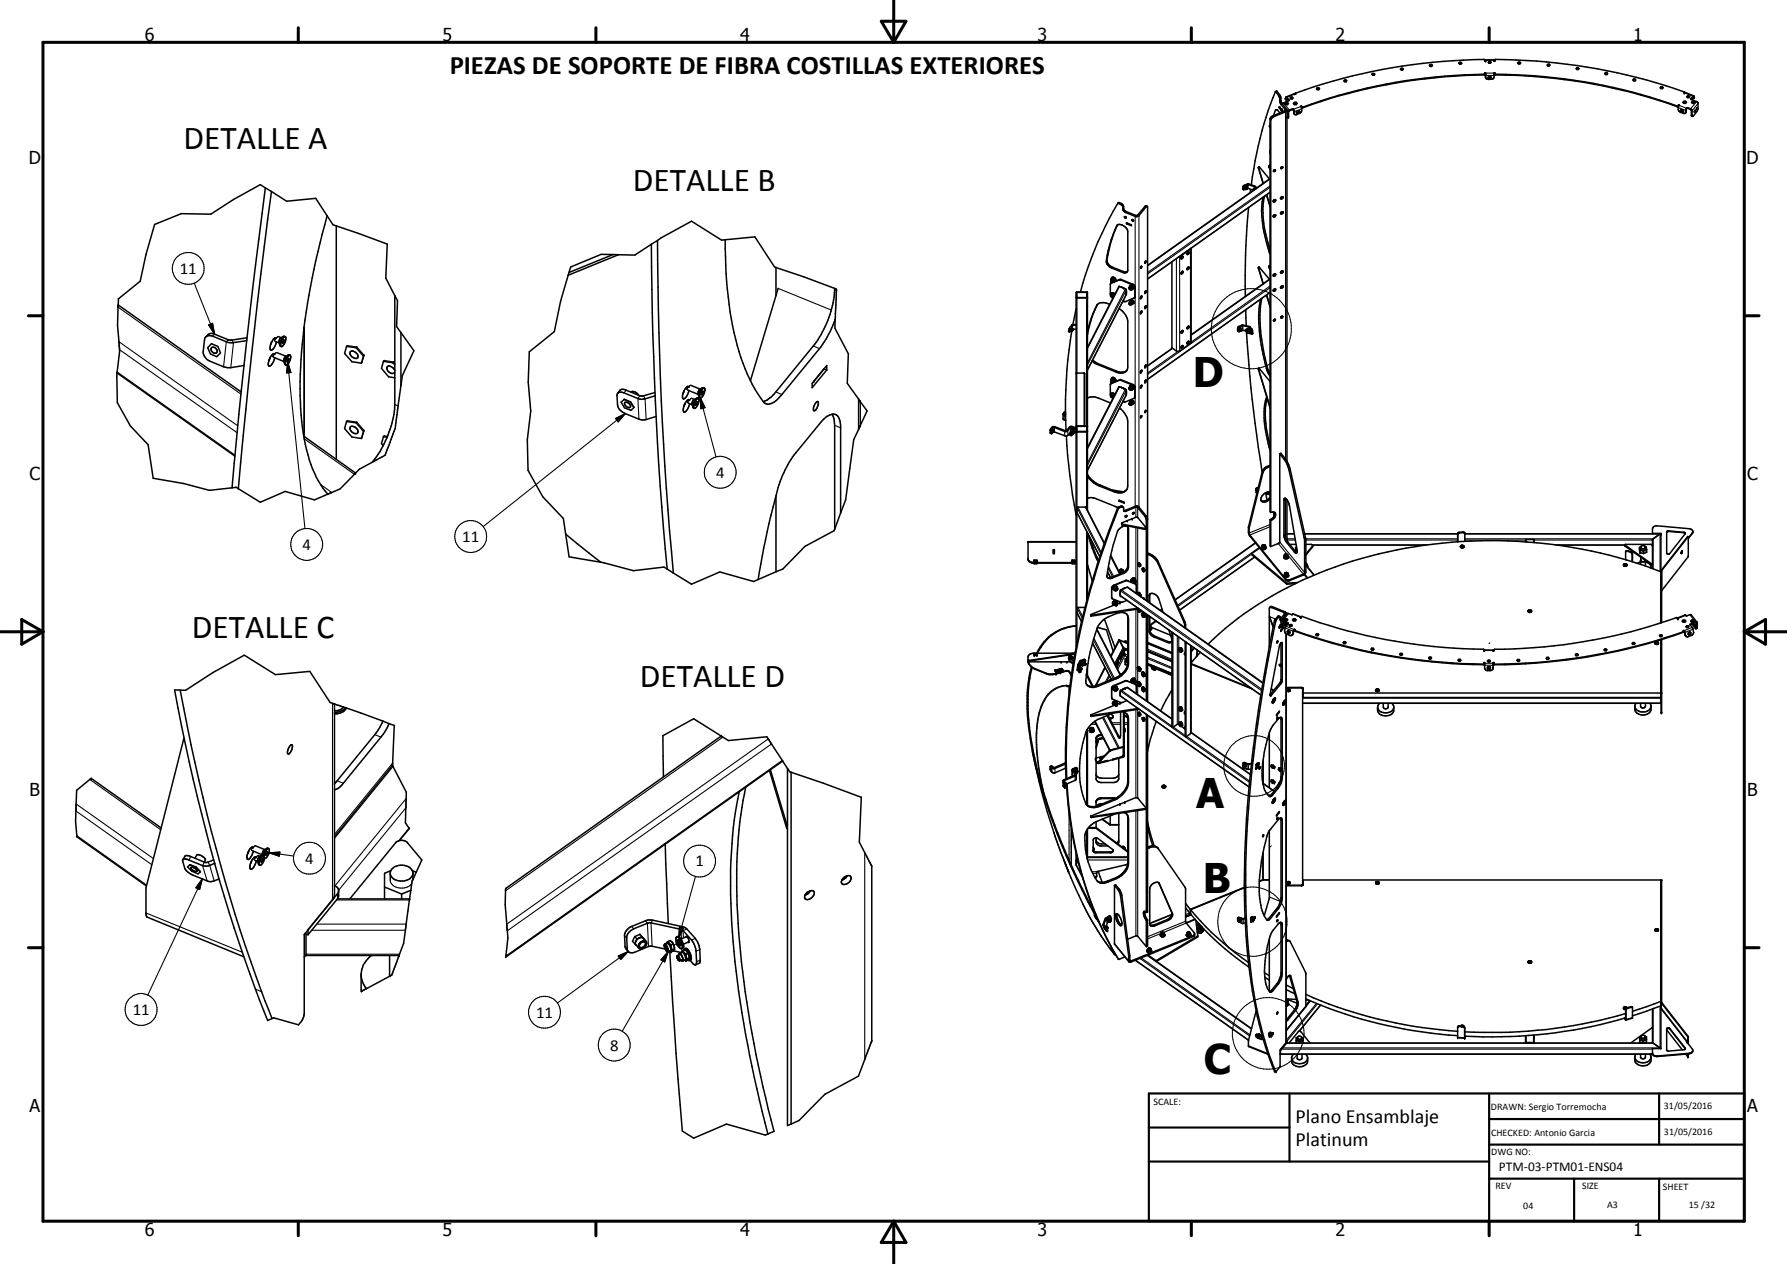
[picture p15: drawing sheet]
<svg xmlns="http://www.w3.org/2000/svg" width="420mm" height="297mm" viewBox="0 0 420 297" stroke-linecap="round" stroke-linejoin="round" font-family="sans-serif">
<defs><g id="words">
<g font-size="9.6">
<text x="280.4" y="91">D</text>
<text x="281.3" y="189.9">A</text>
<text x="282.8" y="209.9">B</text>
<text x="283" y="252.5">C</text>
</g>
<g font-size="7.9">
<text x="43.2" y="35">DETALLE A</text>
<text x="148.8" y="44.8">DETALLE B</text>
<text x="45.1" y="149.9">DETALLE C</text>
<text x="150.4" y="161.4">DETALLE D</text>
</g>
<text font-size="6.3" x="105.7" y="17.5">PIEZAS DE SOPORTE DE FIBRA COSTILLAS EXTERIORES</text>
<g font-size="4.7">
<text x="304.6" y="263.9">Plano Ensamblaje</text>
<text x="304.6" y="269.3">Platinum</text>
</g>
<g font-size="4.2">
<text x="34" y="9.6">6</text>
<text x="104" y="9.6">5</text>
<text x="174" y="9.6">4</text>
<text x="244" y="9.6">3</text>
<text x="314" y="9.6">2</text>
<text x="384" y="9.6">1</text>
<text x="6.8" y="38.7">D</text>
<text x="410.6" y="38.7">D</text>
<text x="7" y="112.9">C</text>
<text x="410.8" y="112.9">C</text>
<text x="7" y="187.1">B</text>
<text x="410.8" y="187.1">B</text>
<text x="7" y="261.4">A</text>
<text x="410.8" y="261.4">A</text>
<text x="34" y="290.4">6</text>
<text x="104" y="290.4">5</text>
<text x="174" y="290.4">4</text>
<text x="244" y="290.4">3</text>
<text x="314" y="290.4">2</text>
<text x="384" y="290.4">1</text>
</g>
<g font-size="3.9">
<text x="42.3" y="64.3">11</text>
<text x="168.3" y="112.3">4</text>
<text x="71.1" y="129.2">4</text>
<text x="108.7" y="127.4">11</text>
<text x="71.8" y="202.9">4</text>
<text x="163.5" y="203.6">1</text>
<text x="31.2" y="238.5">11</text>
<text x="126.1" y="239.1">11</text>
<text x="143.5" y="246.9">8</text>
</g>
<text font-size="3.1" x="352.4" y="275.2">PTM-03-PTM01-ENS04</text>
<g font-size="2.4">
<text x="271.2" y="259.7">SCALE:</text>
<text x="350.6" y="260.8">DRAWN: Sergio Torremocha</text>
<text x="391.2" y="260.6">31/05/2016</text>
<text x="350.6" y="267">CHECKED: Antonio Garcia</text>
<text x="391.2" y="266.7">31/05/2016</text>
<text x="350.6" y="271.4">DWG NO:</text>
<text x="351.6" y="279.3">REV</text>
<text x="372" y="279.4">SIZE</text>
<text x="391" y="279.6">SHEET</text>
<text x="358.1" y="284.1">04</text>
<text x="377.9" y="283.8">A3</text>
<text x="397.1" y="283.8">15 /32</text>
</g>
</g></defs>
<g fill="none" stroke="#000" stroke-width=".24">
<path d="M293.4 77.5h.1M293.4 77.5l-.1 .1M301.9 146.8l.6 .2-.5-.2M301.9 146.5l.3 .1-.2 .2M302 146.5l-.1 .1M302.2 146.6l-.2 .2M350.3 151l-.2 .3M298.9 198.8l-.2 .2M159.3 221.7l-.9 .4"/>
<circle cx="294.2" cy="77.2" r="9.4"/>
<circle cx="294.9" cy="180" r="7.1"/>
<circle cx="294.5" cy="216.6" r="8.2"/>
<circle cx="298.2" cy="242.8" r="8.4"/>
</g>
<g fill="none" stroke="#000" stroke-width=".35">
<path d="M316.1 18.8l.5 .2-.1 .2h-.4l-.1-.2zM316.2 18.9l.3 .1-.2 .1zM316.5 19h.1M322.5 17.4l.2-.1 .5 .1-.1 .3h-.4zM322.7 17.4l.2-.1 .1 .2zM329.3 16.3l.2-.3 .5 .3-.2 .2zM329.5 16.2l.3 .1-.2 .1zM336.2 15.2h.4l.2 .2-.2 .2h-.4l-.1-.2zM336.3 15.3h.2l.1 .2h-.2zM343.1 14.6h.4l.2 .3-.5 .2-.2-.2zM343.2 14.8l.3 .1-.1 .1zM349.1 17.3h.2"/>
<path d="M349.1 17.4a133.4 133.4 0 0 0-42.9 7.7l-.2-.2M350 17.9h.5l.2 .3-.2 .3h-.5l-.2-.3zM350.1 14.4h.3l.2 .2-.2 .3h-.3l-.2-.3zM350.1 18.2l.3-.1 .1 .2h-.3zM350.1 14.7l.1 .1M350.2 14.5l.2 .2h-.3zM351.3 17.3h.2M351.5 17.4a132.7 132.7 0 0 1 43 7.5l.2-.3M356.8 14.8l.2-.2 .5 .2-.1 .2h-.4zM357 14.7l.3 .2h-.2zM363.8 15.3l.5-.2 .1 .2-.1 .2h-.4zM363.9 15.2h.2l.2 .1-.3 .1z"/>
<path d="M370.7 15.9h.4l.2 .2-.2 .2h-.4l-.1-.2zM370.8 16l.3 .2-.2 .1zM377.5 17.1h.3l.2 .2-.1 .2h-.4l-.2-.2zM377.6 17.2l.2 .1v.1l-.3-.1zM384.1 18.6h.3l.2 .2-.1 .2h-.4l-.2-.2zM384.1 18.7l.3 .1-.2 .1zM295.9 39.3l1.1 3.8M298.4 39.1l.1 .4M298.4 39.1v.1M298.4 38.9v.2M298.4 38.9l.2 .1M298.5 29.6l.1 .4"/>
<path d="M298.5 29.8l.1 .1M298.5 39.5h.1M298.6 29.2l-.1 .4 .1 .2M298.6 35.3v.8M298.6 39.2l-.2-.2 .2 .2M298.6 38.9h-.2M298.6 38.8l-.1 .1M299.7 39.9l-.2 .1M299.9 21.5a82.8 82.8 0 0 0-5.7 22M299.9 21.5l.8 1.1 .5 2 1 1.4-3.2 1.3-.4 .7v92.2l.2 .2M300.2 21.4l.9 1.4 .2 1.4 1.3 1.6v82.6M300.2 21.4h.1"/>
<path d="M300.2 21.4l-.3 .1M300.8 25.1l.2 .4zM300.9 25.2l.1 .2M300.9 26.6l-.5-.7-.5-.1-.5 1.4M301.2 39.4l.3-.2a.22 .22 0 0 1 0 .3 .22 .22 0 0 1-.4 0zM301.2 25.7l.2 .6M301.2 25.6v.1M301.2 25.6l.2 .1M301.2 25.6h.1M301.3 25.6l.2 .3 .1 .4M301.4 25.9l-.1-.1v.2M301.4 26h-.1"/>
<path d="M301.4 25.9v.2l-.1-.1M301.4 25.8l.1 .5M301.4 39.2l-.2 .2M301.4 26.3h.2M301.6 39.2v.1M301.6 26.2l-.2 .1M302.3 24.1l.4-.1 .2 .3-.2 .3h-.4l-.2-.3zM302.3 23.4l.1 .1 .4-.1M302.3 24.3l.2-.1 .2 .1-.3 .2zM302.4 22.8l-.2 .4 .1 .2M302.4 22.8l.7 .7M302.5 23l-.2 .4"/>
<path d="M302.5 23h.1M302.5 23l.6 .6M302.6 26l-3.2 1.5-.6 .7v92.2M302.6 27.6h.1M303.1 23.6l-1.7 .8M303.1 23.5h.1M303.1 23.5v.1M303.5 22.8h.4l.1 .2-.1 .2h-.4l-.2-.2zM303.5 23h.4l-.3 .1zM304.2 26.1l.1 .1M304.2 25.9l-.3-.3-1 .5-.2 1.5M304.2 26l.2 .9"/>
<path d="M304.2 25.9v.1M304.3 24h.4l.3 .3-.3 .3h-.4l-.2-.3zM304.4 26.8l-.2-.8-.3-.3-.8 .4-.1 1.4-.3 .1M304.6 22l.1 .1-.4-.1-1.9 .8M305 26.2l-.2 .3M305 26.3l.3-.1-.2 .3zM305.3 26h.1M305.3 26.2l.1 .1M305.4 26l.2 .2-.2 .3-.4 .2-.2-.2M305.4 26l-.4 .2M306 24.9l-.2 .1 .1 .1a1.19 1.19 0 0 1-1 1.8h-.5M306 25l-.1 .1"/>
<path d="M306 24.9v.1M309.7 20.6h.4l.1 .3-.1 .2h-.4l-.2-.2zM309.7 20.8l.3-.1v.3zM390.5 20.4h.4l.2 .2-.2 .2h-.4l-.2-.2zM390.6 20.5h.2v.2h-.2zM394.7 24.8l-.2 .2a131.4 131.4 0 0 0-43-7.4v-.5h-.2v1.1a1.38 1.38 0 0 1-1.9 .2l-.1-1.3h-.2l-.2 .5a128.7 128.7 0 0 0-25.3 2.8 136.7 136.7 0 0 0-17.4 4.9l-.2-.3M394.7 24.6l.1 .1a1.14 1.14 0 0 0 .4 1.7l1 .3 .2-.3v-.6M394.7 24.8h.1M394.7 24.6v.2M395.3 25.8l.3 .1M395.3 25.8l-.2 .2 .2 .3 .3 .1 .2-.2-.2-.3M395.3 26l.3 .2h-.2z"/>
<path d="M395.9 23.8h.4l.2 .2-.2 .3h-.4l-.2-.3zM396 21.8v-.2a131 131 0 0 0-44.6-7.5v.3h-.2v-.3h-1.9v.3h-.2l-.1-.4a134 134 0 0 0-44.4 7.9v.2M396 21.7l-.1 .1 .2 .1M396 23.9l.3 .2h-.4zM396.1 21.8v.1M396.1 21.8h.2l1.9 .7M396.3 26.6l.3-1.3 .9 .3 .3 .3 .1 1.4M396.4 25.8l.4-.4 .9 .5v1.3l.2 .1M396.4 25.8v.2M396.6 22.7l.2-.2h.3l.2 .2-.2 .2h-.3zM396.8 22.7l.1-.1 .2 .2zM397.6 23.4l1.3 .5 .3 .3v1.4l-.1 .4-1.2 1.3"/>
<path d="M397.8 23.1h.1M397.8 23.1h.5l-.2-.4-.5 .7M397.9 24l.3-.1 .1 .2-.3 .1zM397.9 23.8h.4l.3 .2-.3 .3h-.4l-.2-.3zM398.2 22.5l-.6 .9M398.2 22.5l.1 .7M398.4 26.3h.1M398.5 26h.1l-.2 .3zM399 25.4l.1 .1-.2 .2zM399 25.3v.1M62.4 44.2l-1.2-.8-6.3 3.5-5.3 3.4-7-.1-6.2 2.5-2.1 7.1-1.3 6.3-5.2 4.1v1.5M62.4 44.2l1.4 .8"/>
<path d="M62.4 44.2a1626.3 1626.3 0 0 0-7.8 70.4M63.8 45l3.6 2.3 6.8-.7 2.7 4.1M63.8 45a1524.8 1524.8 0 0 0-7.8 69.9M76.9 50.7l1.4 2.1 .8 .3M76.9 50.7a153.6 153.6 0 0 0-6.3 42.3 46.7 46.7 0 0 0 3.8 19.1l1.5 2.6 1.2 1.4M79.1 53.1l11.9 4.3-.3 8 2.1 4.1M79.1 53.1v54.8M144.1 59.8l1.3 .1M144.1 59.8h-2.8l-7.1 2.9-.4 1.4M144.1 59.8l-10.3 4.3M145.4 59.9l-11.8 4.8M153.2 57.4l-3.9 2.5h-3.9"/>
<path d="M153.2 57.4a848.9 848.9 0 0 0 3.7 76.3M154.6 56.5l-1.4 .9M154.6 56.5a848.6 848.6 0 0 0 3.7 78.2M170.5 56.3l7-.6 4.6 7 .3 .2M170.5 56.3l-.8 .1-7.1-4.4-7.2 3.9-.8 .6M170.5 56.3a86.7 86.7 0 0 0 4.2 29.1 28.1 28.1 0 0 0 5.2 9.4 2.81 2.81 0 0 0 3.2-1.2l10-12.2 .7-1.1a22 22 0 0 0 2.6-5.2M262.5 53.1a1.31 1.31 0 0 1 1.9 .1l.6 .6 .2 .7-.1 9.3-.5 .3-.7-.1-3-1.3-.7-.8a20.6 20.6 0 0 1 2.3-8.8zM262.7 52.9a27.1 27.1 0 0 0-2.4 8.6l.5 .9 .7 .4 2.8 1.1 .8-.1M262.8 47.8l.2-.2a1.38 1.38 0 0 1 1.2 1.7l.5 .4 2.6 1 2-2.3 .4 .1M264.6 50.9l.1 .3-.3-.1 .1-.2 .2 .2M264.9 52.4l1.1 .4v.2l-1.1-.4zM265 52.5l-.1 .1"/>
<path d="M265 52.4l1 .5M266.1 51.6l.4 .3h-.2zM266.3 51.6l.1 .1M269.7 48.5l-1.9 2.2-.4 .2-.5-.1-2.3-.9a1.24 1.24 0 0 1-.7-1.5l-1-.6a75.7 75.7 0 0 0-8.9 20.8M269.7 48.5l.1 .2v92.6M279.2 59.8h.1M279.3 59.3v.1M279.3 59.4l-.2 .2M279.3 59.3l-.2 .3 .1 .2M279.3 59.4l-.2 .3M279.3 59.3l.1-.1a.33 .33 0 0 1 .1 .4 .33 .33 0 0 1-.3 .2M279.4 59.2l-.1 .2"/>
<path d="M292.7 44.2l.2 .3M292.7 43.9l-.1 .2 .1 .2M292.7 43.9h.4M292.7 43.9l.1 .2M292.8 44.4l-.5 .1M292.8 44.1l-.1 .2M292.9 44.4l.3-.1-.2 .2zM292.9 44.1h.2M292.9 44.1h-.1M293.1 44.3h-.1M293.1 44.2h.1M293.1 44.2l-.2 .3"/>
<path d="M293.1 44v.1M293.1 44l-.2 .1M293.1 43.9v.2M293.1 44.1h.1M293.1 44.1l.1 .1M293.2 44.3l1.5 .4M293.2 44.3l-.3 .2M293.2 44.2v.1M293.6 48.8a173.4 173.4 0 0 0-.8 20.9M294 44.5v.8M294.7 44.5l.1 .2M294.7 44.5h.1"/>
<path d="M294.7 44.4l.1 .1M294.7 44.4v.1M294.8 44.6v.1M294.8 44.7h.1M294.8 44.4h.1M294.8 44.5v.2M294.8 44.4l.2 .2M294.8 44.4h-.1M294.9 44.3l.2 .1M294.9 44.3l-.1 .1M295 44.2l-.1 .1M295 44.2l.1 .2"/>
<path d="M295 44.2h.1M295 44.2l.1-.1 .2 .2M295.1 44.2h.1M295.1 44.4v.1M295.1 44.2l.2 .2M295.1 44.4h.1M295.1 44.2l.1 .2M295.2 44.2l-.3-.3-1.5-.5-1 .5-.1 .6M295.4 44.2l-.4-.5-1.6-.5-1.1 .5-.1 .6 .1 .2M297 46.4a25.6 25.6 0 0 0 1.4 12.8l.2 .6M297.3 46.1a20.8 20.8 0 0 0 .8 10.9l.5 1.9M297.8 45.8l.8 2.7"/>
<path d="M297.8 45.8l.8 2.5M298.5 42.1l-2.5-2.9 1 3.9M298.6 45.2l-28.8 20.4M298.6 42l-28.8 20.4M299.4 50.7l.3-.2h.2a.3 .3 0 0 1-.1 .4 .3 .3 0 0 1-.4-.2zM299.5 40v.1M299.5 40v.3l.4-.3M299.5 40h.4M299.5 47l.4-.1 .1 .1-.2 .4-.3 .1-.1-.3zM299.7 50.5l-.3 .2M299.7 46.9l-.3 .3M299.8 46.9l-.4 .3"/>
<path d="M299.8 50.5l-.4 .3M299.9 40h.1M301.2 49.9l.3-.2 .2 .2-.4 .4-.2-.1zM301.4 46.2l-.3 .2M301.4 49.8l-.3 .2M301.5 49.7l-.4 .4M301.5 46.2l-.4 .3M27.8 71.7a38.3 38.3 0 0 0 .2 8.9l.1 1.8-.6 5.2M27.8 71.7l28.9 20.4M48.4 79.2a1.48 1.48 0 0 1 2-.7l3.7 1.4 4-.5M65 79.5l-.2-.1a2.5 2.5 0 0 0-1.1 2.9 2.01 2.01 0 0 0 1.3-2M65.4 79.1l.7 .3"/>
<path d="M66.6 79.4l.5-.3a2.04 2.04 0 0 1-.9 2.3 1.5 1.5 0 0 1 .3-1.8zM66.7 79.1l-.8 1-.1 1.1M66.7 79.9l.1 .1M67.1 79.1l-.4-.1a1.4 1.4 0 0 0-.9 2.2M71.5 76.9v25.7M92.8 69.5l.7 1.2-.3 6.1 1.1 1.3M92.8 69.5v25.6a23.2 23.2 0 0 1-2.5 9.2l-1 1.9-1.8 2.4M94.3 78.1l3 4.3-2.7 5.9-1.4 9.8a11.3 11.3 0 0 1-1.3 5.2l-1.4 3.7-3 1.6M94.3 78.1v12.5M133.6 64.7l-1.8 6-1.5 7.2-5.9 4.8-.2 7.1 .6 6.8-.8 6.8 .2 7.1 3.4 6.3 4.8 5 .6 3.7M133.8 64.1l-.2 .6M182.4 62.9l6.6 2.2 7.2 2.7"/>
<path d="M182.4 62.9v6.6M183 67.8l-6.6 21.7M196.2 67.8l.5 .1-.3 7.2M196.2 67.8a23.8 23.8 0 0 1-4.6 13.1l-9.2 11.2a6.5 6.5 0 0 1-3 2.3M196.4 75.1l-.1 2 3.2 6-.3 7 3.1 4.2v5.8l-1.6 3.2-1.9 14.2-1.2 3.1M251.2 77.8v.1M251.2 77.9l.2 .1M251.6 77.5l.2 .1M251.7 77.3l-.1 .2M251.7 77.3l.1 .3M251.8 77.6h.1M251.8 77.6l.2 .1"/>
<path d="M252 77.3h-.1M252 77.7a106.3 106.3 0 0 0-1.4 21.1M252 77.2h.1M252 77.2l-.1-.1-.2 .2M252 77.2l-.2 .4M252 77.2l.3 .1M252.1 77.6v.1M252.1 77.5l-.1 .2M252.1 77.7h-.1M252.1 77.6h.1M252.2 77.3l-.1 .2M252.2 77.3h.1"/>
<path d="M252.3 77.4l-.2 .2M252.3 76.3l-.8 .7-.3 .8M252.3 77.3v.2M252.3 77.5l-.2 .2M252.3 77.5l-.2 .1M253 69.9l.1 .1h2.6M253 72.6l-.7 3.7M253 76.4l-.9 .1-.5 .6-.2 .9 .4-.4M253 77.3l-.7 .1M253 76.2l-.7 .1M253.1 68.7h2.5v1.2h-2.4zM253.1 69.9h.1"/>
<path d="M258 71.6l-1.4 3.2-.9 3.2M258 71.6l-1.3 2.9-1 4.2M258.1 71.5l-.1 .1M260.9 71.5a2.64 2.64 0 0 0-2.9 .1M261.1 66.7l2.5-1 2.9 1.1 .4 .6-.1 2.6M261.1 69.3v-2.5l.1-.2 2.2-.8 3 1.2 .4 .6-.1 2.4-2 .9-.6-.2M261.1 66l.1 .1M261.2 66l.3-.3 .3 .4-.4 .2-.2-.3M261.2 66l.4 .2M261.2 66h-.1M261.2 65.9l.1-.2h.3l.3 .4M261.2 65.6h.5l.4 .4"/>
<path d="M261.2 65.9l.4 .3M261.2 65.9v.1M261.3 69.6l.1-.2 .2 .2M261.3 69.6l.1 .2M261.3 68.9h.4l.4 .4-.5-.4-.5 .4v.3l.6 .3M261.3 68.9v.2M261.3 68.9l.3-.1 .6 .3M261.4 65.4l-.2 .2M261.4 69.4v.1M261.4 65.3a.5 .5 0 0 1 .7 0 .5 .5 0 0 1-.1 .7M261.4 69.5l.2 .1M261.4 69.5l-.1 .1"/>
<path d="M261.4 65.3a.59 .59 0 0 1 .8 .6M261.4 65.3v.1M261.4 65.4l.5 .2M261.4 65.4h.1M261.5 65.3l-.1 .1M261.5 66.2l-.1 .1M261.5 65.3l.6 .3v.4M261.6 65.3l-.4 .3M261.6 69.6h.1M261.6 69.6l-.2 .2M261.6 69.6v.2h-.2M261.6 66.2v.1"/>
<path d="M261.9 66.1l-.1 .1M261.9 65.6v.5M261.9 66.1l-.2 .1M262 65.4l-.1 .2M262 66l-.1 .1M262.1 66h-.1M263.1 72.5a4.3 4.3 0 0 1 2.1 3.1v10.6l-.2 .8M263.6 67.4l.6 .3zM264 70.8h.3M264.8 69.3l-9.1 17.7M264.8 69.2v-1.2l-1.7-.7-7.4 14.4M264.8 69.2v.1"/>
<path d="M265.5 67.5v.1M265.6 71.3l.2 .3M265.6 67.4l.2-.3 .4 .1 .2 .2 .1 .4M265.6 70.9v.1l.2-.1M265.6 71.2l.3 .4-.4-.1zM265.6 67.8l.2 .2M265.6 67.2a.53 .53 0 0 1 .7 0 .53 .53 0 0 1 .1 .7h-.1M265.7 70.8l-.1 .1M265.7 67.7l.2 .1M265.7 67.7l-.1 .1M265.8 70.7l.4 .2M265.8 67.2l.5 .2 .1 .4-.3 .3a.53 .53 0 0 1-.6-.6z"/>
<path d="M265.8 67.7l-.2 .1M265.8 70.5l-.1 .3M265.8 70.5h.5l.3 .5M265.8 70.5l-.1 .1M265.8 71.6v.1M265.8 67.7l.2 .1M265.8 70.9l-.2 .3M265.8 70.7l-.2 .2M265.8 70.9l.1 .1M265.8 70.9l.4 .1v.5M265.8 70.5h.3l.5 .5M265.8 71l-.3 .4"/>
<path d="M265.8 71l.3 .2-.2 .4M265.9 70.4l-.1 .1M265.9 70.5l-.2 .3M265.9 67.8h.1M265.9 67.8l-.1 .2M265.9 71l.3 .3v.2M265.9 70.5l.4 .2M265.9 70.5l-.1 .2M266 67.8v.2h-.2M266.2 71.5h-.2M266.2 70.9l.2 .4M266.3 70.7l.2 .3-.1 .3"/>
<path d="M266.3 70.7l-.1 .2M266.4 71.3l-.2 .2M266.5 71.3h-.2M266.6 71.2l-.1 .1M266.6 71v.2M266.6 71.1v.1M268.3 62.6h.1v.2l-.2 .2zM268.3 69.6h.1l.1 .2-.3 .4zM268.3 73.2l.1-.1 .1 .2-.3 .4zM269.2 72.5h.1M269.2 68.5l.2-.2v.5l-.3 .2zM269.3 71.9a.3 .3 0 0 1 .1 .4 .3 .3 0 0 1-.3 .2z"/>
<path d="M269.4 61.3v.3l-.2 .2zM269.4 61.3l-.1 .1M277.1 60.5l3-2.2v22.2l-3 2.1-.5-.1-1.1-.8v-20.2M277.7 60.6v.1M277.7 60.6l.3-.4a.3 .3 0 0 1 .1 .5 .3 .3 0 0 1-.4 0M277.7 77.9l.3-.2a.3 .3 0 0 1 .1 .4 .3 .3 0 0 1-.4 0zM277.9 77.9h-.1M277.9 60.4l-.2 .3M277.9 63.8h.1a.32 .32 0 0 1 .1 .4 .32 .32 0 0 1-.4 .1zM277.9 77.8l-.2 .3M277.9 63.8l-.2 .4M277.9 60.2l-.2 .4"/>
<path d="M277.9 77.7l-.2 .3M279.2 77l.2-.3a.33 .33 0 0 1 .1 .3 .33 .33 0 0 1-.3 .3M279.2 77h-.1M279.2 76.9v.4M279.2 77.3h.1M279.2 63.4h.1M279.3 62.9l-.2 .2 .1 .3M279.3 76.8l-.1 .1M279.3 62.8l.3 .1-.4 .5M279.3 62.9l-.2 .3M279.3 62.8l-.1 .2M279.4 76.7l-.3 .4"/>
<path d="M279.4 62.8l-.1 .1M291.1 77.9l-.1-.2 .1-.9 1.2-.4 1.6 .4 .6 1v.6l-.2 .1M291.2 77.9l-.1-.9 1.1-.5 1.5 .4 .6 .7v.9M291.4 77.5l.3 .2M291.5 77.2l.2-.1 .2 .2M291.5 77.2l-.1 .3M291.5 77.2v.1M291.5 77.4v.2M291.5 77.4l-.1 .1M291.5 77.3l.3-.1-.3 .2M291.5 77.3v.1M291.7 77.6v.1"/>
<path d="M291.7 77.5l-.1 .2M291.8 77.3l.2 .1M291.9 77.4v.2l-.2 .1M292 77.4l-.3 .2M292 77.4v.2l-.3 .1M292.9 77.6h.1M292.9 72.8l.1 3.8M292.9 77.7l.1 .1M292.9 77.9h.1M292.9 77.6v.2a1.75 1.75 0 0 0-1.7 .1M292.9 77.5h.1M293 77.6v.2"/>
<path d="M293 77.5l.1 .1M293 77.5h-.1M293 77.4l.2 .1M293 77.8v.1M293 77.8l-.1-.3v.4M293 77.4l-.1 .1M293 77.4l.1 .1M293.1 77.5v.1M293.1 77.6l.1 .3M293.1 77.9a306.1 306.1 0 0 0 3.6 33M293.1 77.6v.3M293.2 77.4l.1 .1"/>
<path d="M293.2 77.9h-.2M293.2 77.5l.1 .1M293.3 77.9h.4M293.3 77.5v.1M293.3 77.9h-.2M293.3 77.5l-.2 .1M293.3 77.6v.3M293.3 77.8l-.1 .1M293.4 77.2v.4M293.4 77.2l.1 .1M293.4 77.2h.1M293.4 78.1l.1 .2"/>
<path d="M293.4 77.5l.1 .1M293.4 77.6h.1M293.4 78.1h.1M293.4 77.3l.2 .2M293.5 77.5v.1M293.5 78h.1M293.5 78.1v.2M293.5 77.3l-.1 .1 .1 .1M293.5 78.3h.1M293.5 78.1l.1 .1M293.5 77.2l.2 .4M293.5 77.3l.1 .1"/>
<path d="M293.6 78v.3M293.6 78l-.2 .1M293.6 77.5v.1M293.6 77.6h-.1M293.7 78.3h-.1M293.7 77.9l.1 .1M293.7 77.9l-.2 .1M293.7 77.9l.1 .4M293.7 77.9l.3 .1M293.7 77.5v.3l-.2-.2M293.7 77.9h.1M293.8 78.3v.1"/>
<path d="M293.8 77.8l.2 .2M293.8 77.8l.2 .1v.4M293.8 77.8h.1M293.8 77.2l.2 .3M293.8 78.3l-.1 .1M293.9 78.3l-.1 .1M293.9 77.2l-.3 .1M293.9 78.2l.1 .1M293.9 78.2v.1M294 78h-.2l.1 .2M294 78.3h.1M294 77.9v.4"/>
<path d="M294 78v.1M294 78v.3M294 78.3l-.2 .1M294 77.4l-.3 .1M294 78.1h.1M294 78.3l.3 .2M295.9 62.9l1.1 3.8M296.4 70.4a37.2 37.2 0 0 0 1.4 16.5l.8 1.5M296.7 70.1a26.8 26.8 0 0 0-.2 8.7l1.2 6.5 .9 2.6M297.8 69.4l.8 2.7M297.8 69.3l.8 2.6M298.4 62.7l.2 .2-.1 .2"/>
<path d="M298.4 62.7l.1 .4M298.4 62.5v.2M298.4 62.5l.2 .1M298.5 65.7l-2.6-2.9 1.1 3.9M298.5 63.1h.1M298.6 62.4h-.1M298.6 65.5l-18.5 13.2M298.6 68.7l-28.8 20.5M298.6 62.7l-.2-.1 .2 .2M298.6 62.4l-.2 .1M299.7 75.1l-.3 .2 .3 .1 .1-.3-.3 .1M299.7 64.4l-.3 .2"/>
<path d="M299.7 67.9l-.3 .2M299.8 67.9l-.4 .3M299.8 64.3l-.4 .4M299.8 64.3l.2 .2-.2 .3-.3 .1-.1-.3M299.8 67.9a.28 .28 0 0 1 0 .4 .28 .28 0 0 1-.4-.1l.3-.3M299.8 64.3l-.4 .3M299.8 67.9h-.1M301.2 67.4l.3-.2 .2 .1-.1 .3-.3 .1-.2-.1zM301.4 74.3l-.2 .2v.2h.3l.1-.3M301.4 74.3h.2M301.4 63.7l-.3 .2M301.4 67.2l-.3 .2"/>
<path d="M301.4 74.3v.1M301.4 74.3l-.2 .2M301.5 63.6l-.4 .4M301.5 63.6l.2 .1a.3 .3 0 0 1-.2 .4 .3 .3 0 0 1-.4-.2l.3-.2M301.5 67.2l-.4 .3M301.5 63.6l-.1 .1M301.6 74.3v.1M27.5 87.6l.1 7 3 5.5 4.2 4.4 1.2 7.9 7.2 1.2 6 1.6 5.4-.6M27.5 87.6l27.7 19.6M49.7 81.7a.9 .9 0 0 1 1.1 .1 .9 .9 0 0 1 .2 1.1 .9 .9 0 0 1-1.1-.2 .9 .9 0 0 1-.2-1zM49.7 80.8l1.5 .6 .6 1.5-.8 .9-1.5-.6-.7-1.5zM58 80.1l-3.4 .5-.7-.1-3.9-1.5a1.24 1.24 0 0 0-1.9 .9l-.3 2.6a2.51 2.51 0 0 0 1.5 2.4l3.9 1.5h1.1l3.1-.5"/>
<path d="M63.5 84l-.3 .8M63.9 80.3l-.3 .7M64.4 84l2.3 1M64.6 83.3l-.1-.2a2.66 2.66 0 0 0-1.3 2.9 2.27 2.27 0 0 0 1.4-1.9M64.8 80.3l.8 .3M65.1 82.8l2.2 .9M65.8 81.2l.3 .2M66.5 80.3l.2 .1M66.8 80l-.1-.2-.2 .3-.1 .5 .1 .1 .2-.3M66.8 80l-.1 .4M67 85.6l.3 .2M67.6 84.7l.2 .1"/>
<path d="M67.7 83.7l.4-.2a1.15 1.15 0 0 1 0 1.5l-.3 .5-.5 .3a1.39 1.39 0 0 1 .2-1.6zM67.8 83.4l-.7 1.1-.1 1.1M67.8 83.4l.4 .1M67.8 84.3l.2 .1M67.8 83.4l-.6 .3-.3 .4-.2 .8 .3 .7M68 84.4l-.2-.2-.3 .8 .1 .1 .2-.3M68 84.4l-.2 .4M81.5 81.4l2.2 .3M81.5 81.4l-.5 1.7 1.8 1.9 2.2 .3M81.5 99.1l2.2 .3M81.5 99.1l-.5 1.6 1.8 2 2.2 .3M81.6 81.2l-.1 .2"/>
<path d="M81.6 98.8l-.1 .3M82.4 82.6a1.33 1.33 0 0 1 1.7 1.5 1.23 1.23 0 0 1-1.3-.2 1.23 1.23 0 0 1-.4-1.3zM83.7 81.7l1.8 2M83.7 99.4l1.8 1.9M83.9 81.5l-.2 .2M83.9 99.2l-.2 .2M85.1 85.1l-.1 .2M85.5 83.7l-.5 1.6M85.6 83.5l-.1 .2M90.2 84.9l2.2 .4M90.2 84.9l-.5 1.7 1.7 2 1.4 .2M90.3 84.7l-.1 .2"/>
<path d="M92.4 85.3l.4 .4M92.5 85l-.1 .3M92.8 87.1a1.25 1.25 0 0 0-1.8-.8 1.2 1.2 0 0 0 .5 1.2 1.2 1.2 0 0 0 1.3 0M146.8 93.9l-.8 .6 .8 1.3 1.6 .6 .6-.6M146.8 93.9l1.4 .5M146.8 93.9l1.4 .6M146.9 94.6a.98 .98 0 0 1 1.3 1.1 .98 .98 0 0 1-1.3-1.1zM148.2 94.4v.1M148.2 94.4l.8 1.4M148.2 94.5l.8 1.3M148.4 92.1a1.39 1.39 0 0 1 1.7 .8M154 92.2l-3.1 .9-3.9-1.5-.8-.1-.4 .2-.6 .8"/>
<path d="M154 93l-3.1 .9-.6-.1-3.6-1.5a1.01 1.01 0 0 0-1.6 .7l.1 2.2a2.62 2.62 0 0 0 1.8 2l3.9 1.5h.7l2.7-.8M160.9 91.8l-.4 1.1v.6l.1 .2a2.1 2.1 0 0 0 1.4-1.9M160.9 91.7l-.3 .8M161.1 94.8l-.3 .7M161.8 91.7l2.3 1M162 94.8l.7 .3M162 91l-.4-.2-.7 1M162.1 94.1l-.1-.2a2.57 2.57 0 0 0-1.2 2.9 2.01 2.01 0 0 0 1.3-1.9M162.4 90.6l2.2 .8M162.6 93.6l.6 .3M163.6 94.8l.3 .2M163.8 93.6l-.7 .3-.4 .7 .2 1.2"/>
<path d="M163.8 93.6a2.02 2.02 0 0 0-.7 2.3l.2 .1M163.8 93.6h.4M163.8 94.4l.2 .1M164 94.5l-.1-.1-.3 .3-.1 .4 .1 .1 .3-.2M164 94.5l-.1 .5M164.2 93.6a1.99 1.99 0 0 1-.9 2.4M164.2 93.6h-.1a2.41 2.41 0 0 0-1 2.1l.2 .3M164.3 93.3l.4 .2M165 92.4l.3 .1M165.2 92l.2 .1M165.2 91.1l-.7 .3-.3 .5-.1 .6 .2 .8M165.3 91.3l.3-.1a2.1 2.1 0 0 1-.8 2.3h-.2a2.07 2.07 0 0 1 .7-2.2z"/>
<path d="M165.4 92.1l-.1-.2-.4 .7 .1 .2 .3-.3M165.4 92.1l-.1 .4M165.6 91.2a1.16 1.16 0 0 0-1.2 1.3l-.1 .8M191.3 89.6v.1M191.8 94.6l.4-.2a1.29 1.29 0 0 1-.2 1.7l-.5 .4a1.32 1.32 0 0 1 .2-1.7zM193.7 86.7l.7 .3M193.8 86.7l-2.5 3M194.4 85.9v1.1l-3.4 4.1v-1zM195.6 97.3l.4 .9 .2 1.7v24.5M202.3 94.4l1.6 2.2-1.6 3.4M249.9 97.4l.6 .4M249.9 97.3l.1 1.2 .6 .3"/>
<path d="M250.4 97.3l-.1 .2M250.4 97.4h.1M250.4 97.2h.1M250.4 97.2v.1M250.4 97.2l.1 .1M250.5 96.9l-.3 .3 .3 .3M250.5 96.9l-.2-.1-.4 .6M250.6 98.8v2.4M253 87.8l.2-.1 1.8 .1v12.3M255.7 93.6l.5-.3a3 3 0 0 1 2.2 .3l2.7 1.1M256.7 84.9l1 .6 4.6 1.9a2.14 2.14 0 0 0 2.7-.4M256.9 84.7l1.3 .8 4.3 1.7a2.3 2.3 0 0 0 2.5-.2"/>
<path d="M261.1 90.3l2.5-1.1 2.7 1.1 .6 .6v2.4l-.1 .2M261.1 92.9v-2.6l.1-.1 2.2-.9 3 1.3 .4 .6-.1 2.4-2.1 .8-.5-.1M261.2 89.5l.2-.2 .3 .1 .1 .3-.3 .2-.3-.2v-.1l.3 .1-.1 .2M261.2 89.5h.2l.2 .3M261.2 89.5v.2M261.2 89.2l.1 .1M261.3 93.2l.1 .1M261.3 89.3l-.1 .2M261.3 89.2l.4 .1 .2 .4M261.3 92.5v.2M261.3 92.5h.4l.4 .3M261.3 92.5l.3-.2 .6 .4"/>
<path d="M261.3 89.2v.1M261.3 89.2l.6 .1M261.4 89l.2-.2 .4 .2M261.4 89v-.1a.57 .57 0 0 1 .6 0 .57 .57 0 0 1 .2 .6M261.4 89l-.2 .2M261.4 88.8a.54 .54 0 0 1 .7 .1 .54 .54 0 0 1 .1 .7h-.2M261.6 93.1h.1M261.6 93.1l-.2 .2M261.6 93.1l-.2-.1-.1 .2M261.6 93.1l-.3-.1v.2M261.6 89.8v.1M261.9 89.2v.2"/>
<path d="M261.9 89.3l-.1 .4h.1M261.9 89.2l-.5-.3-.2 .3M261.9 89.7l-.2 .1M261.9 89.4l.2 .1M262 89l.2 .4-.1 .1M262 89l-.1 .2M262.1 92.8l-.7-.3-.3 .4v.3l.6 .3M262.1 89.5l-.2 .2M263.2 95.9a4.6 4.6 0 0 1 2 3.3l-.1 15.2a1.16 1.16 0 0 1-1 1.2M263.6 91l.6 .3zM264 94.4h.3M264.8 92.8l-9.1 17.7"/>
<path d="M264.8 92.8v-1.2l-1.7-.8-7.4 14.4M264.8 92.8h.1M265.5 94.9l.2-.3 .2 .1 .2 .3-.2 .2M265.6 94.6l.3-.1 .3 .5M265.6 94.4v.1M265.6 94.8l.3 .2-.1 .2M265.6 94.8l-.1 .2M265.6 91.4l.2 .2M265.6 94.8l.2-.4 .4 .2 .1 .4-.3 .1M265.6 90.7a.55 .55 0 0 1 .7 .1 .55 .55 0 0 1 .1 .7h-.1M265.6 90.7v.2M265.6 90.7a.61 .61 0 0 1 .9 .7"/>
<path d="M265.7 94.4l-.1 .1M265.7 91.2l.2 .2M265.7 91.2l-.1 .2M265.8 94.1a.56 .56 0 0 1 .6 .1 .56 .56 0 0 1 .2 .6M265.8 90.7h.1a.53 .53 0 0 1 .5 .7l-.3 .3-.6-.2-.1-.3zM265.8 94.1h-.1M265.8 91.2h-.2v.2M265.8 94.1l-.1 .3M265.8 94.1h.5l.3 .5M265.8 91.2l.2 .2v.2h-.2M265.8 94.3l-.2 .1M265.8 94.3l.4 .1"/>
<path d="M265.8 95.2v-.2l-.3-.1 .3 .3M265.8 95.2h.1M265.9 91.4h.1M265.9 91.4l-.1 .2M265.9 94.1l-.2 .3M265.9 94.1l.4 .2M265.9 94.1l-.1 .2M266.2 94.4l.2 .5M266.3 94.3l.2 .3-.1 .3M266.3 94.3l-.1 .1M266.5 94.9l-.3 .1M266.6 94.8l-.1 .1"/>
<path d="M266.6 94.7v.1M268.1 91.1l.1 .1M268.3 90.6h.2v.1l-.2 .5-.2-.2zM268.3 87.1l.1-.1 .1 .2-.4 .4zM268.3 97.7h.1v.2l-.2 .3zM269.2 85.9l.2-.1v.4l-.3 .2zM269.2 89.5l.2-.2v.5l-.3 .1zM269.2 89.9v.1M269.4 96.4v.4l-.2 .1zM275.6 81.8l-5.8 4.1M277.7 81.5h.1M277.8 81.3l.2-.1a.32 .32 0 0 1 .1 .4 .32 .32 0 0 1-.4 .1z"/>
<path d="M277.8 81.5l-.1 .2M277.9 81.3l-.1 .2M277.9 81.2l-.1 .3M279.1 80.6l.1 .2M279.2 80.8h.1M279.3 80.3l-.2 .3M279.3 80.3h.3l-.4 .5M279.4 80.2l-.1 .1M295.9 86.6l2.7 9.2M295.9 86.6l.2-.1 2.5 3.2M295.9 86.7l2.7 8.9M295.9 86.6v.1"/>
<path d="M297.8 93.3a16.7 16.7 0 0 0 .2 10l.6 2.5M298 93.7a17.6 17.6 0 0 0 .2 9.3l.4 1.8M54.6 114.6l.9-.1 .5 .4M56 114.9l5.2 3.1 5.8-2.5 6.9 2 3.2-1.4M71.4 102.5l12.2 8.7M82.4 100.3a1.28 1.28 0 0 1 1.7 1.4 1.22 1.22 0 0 1-1.3-.1 1.22 1.22 0 0 1-.4-1.3zM85.1 102.8l-.1 .2M85.5 101.3l-.5 1.7M85.6 101.2l-.1 .1M87.5 108.6l-3 1.6-4.5 4.7-2.9 1.2M90.2 102.6l.8 .1M90.2 102.6l-.5 1.7 .4 .4"/>
<path d="M90.3 102.4l-.1 .2M182.4 116.5v17.9M247.2 101.3v.3l.2 .1M247.2 101.3l.2 .2M247.3 101.3h-.1M247.3 101.1v.2M247.4 101l-.1 .3M247.4 101h.1M247.4 101l.2 .1M247.4 101.5v.2M247.5 101.7l-.3 .2M247.5 101h.1"/>
<path d="M247.5 101h.2M247.6 101.1l-.2 .4M247.6 101.3l-.1 .2zM247.7 101.5l2.8 1 .6-.2 .6-.8 .6 .1 .1 .3M247.7 101l-.1 .6-.2 .1M247.7 101l-.1 .1M250.7 102.5l.8 9.2 1.5 9.4M251.7 102.2h.1M251.7 102.1v.1M251.8 102.1l.1 .1M251.8 102.1v.1M251.8 102.2h.1"/>
<path d="M251.9 101.6h.2l.3 .3M251.9 101.9l.2 .2-.2 .3-.3-.2 .2-.1M251.9 102.2h-.1M251.9 101.9l-.3 .3M252 101.6l.2 .2-.1 .2 .3-.1M252 101.6v.1M252 101.6l-.1 .3M252.1 101h.1M252.2 100.9l-.1 .1M252.2 100.9l.1 .1M252.2 100.5l-.1 .2M252.2 101h.1"/>
<path d="M252.2 100.5l.3 .1M252.3 100.5h-.6l-.8 .8-.4 .1-2.6-.9a.89 .89 0 0 0-.8 .8l.1 .6M252.3 100.5l.2 .3M252.3 100.9l-.2 .1M252.3 101h-.1M252.3 100.9v.1M252.3 100.5l-.2 .1M252.3 101.3l-.4 .2v.3M252.3 100.6l-.3 .3 .3 .2 .2-.2M252.3 101.3h.1M252.3 101.3l.2 .2M252.3 101h.1"/>
<path d="M252.4 101.6h.4M252.4 101.9l-.1 .1M252.5 100.6h.1M252.5 100.7v.2M252.5 100.6l.4 .4-.1 .6M252.5 101.5h.1M252.5 100.6l.1 .2M252.5 101.5l-.2 .2M252.5 100.8h.1M252.6 100.8l-.1 .2M252.6 100.8v.2M252.6 101h-.2"/>
<path d="M253 101.3l.2 .2 2.5-.1M253 100.8l-.3-.3-.9-.3-.4 .2-.7 .8h-.2l-2.5-.9a.87 .87 0 0 0-1.1 .7l.1 .8 .2 .1M253 101.5l-.1 .1M253.2 100.2h2.4v1.2h-2.4zM253.2 100.2h-.1M255.7 119.9v-51.2l-2.6-.1-.1 .1v83.3M255.7 112a6.4 6.4 0 0 0 2.7 2.2l4.1 1.5a2.04 2.04 0 0 0 2.2-.5M255.7 100.2l-2.5-.1-.2 .1M255.7 117.1l.8-.2 1 .2 5.3 2.2M255.7 111.5a6.5 6.5 0 0 0 2.9 2.5l4.1 1.6h1.4M261.4 115.1l2.7 .5M262.8 119.3l-3.9 10.7-3.2 10.5"/>
<path d="M263.1 117.6l1.2 .4v.2l-1.2-.4zM263.2 117.6l-.1 .2M263.2 117.6h.1M263.2 117.6l1.1 .5M264.1 119.3l-.5-.4-.8 .4M264.2 119.9l3.2-1 .3 .1 2.1 2.8M295.9 114.5l-.5 .2-.1 .3 .2 .9-.2-.8 .6-.5M297.6 115.8l.3 1.7M297.7 115.7h.1M297.8 115.8l.2 .2M297.8 115.8l.1 .2M297.8 115.8h.1"/>
<path d="M297.9 115.7h.1M297.9 116h.1M297.9 115.7l-.1 .1M298 116h.1M298 115.7l.1 .3M298.2 115.7l-.1-.1 .1 .4h-.1M298.2 116h-.1M298.3 116h-.1M298.3 115.7l.1 .1M298.3 115.7h-.1M298.3 116h.1M298.3 115.6l.1 .4"/>
<path d="M298.4 115.8l-.1-.2v.4M298.4 115.8v.2M298.4 115.9l-.1 .1M298.4 115.6a1.94 1.94 0 0 0-1.9 2M298.4 115.6v.4M298.4 115.6l.2 .1M298.4 116l.2 .1M298.6 116.8a1.78 1.78 0 0 1-2.1 .8M298.6 117.2a1.52 1.52 0 0 1-2 .6l-.1-.2M298.6 109.6l-1 .5-.6 .9-3.3 13.1M298.6 109.3l-1.1 .6-.7 .9-3.3 13.1M300.9 106.6l.2-.1 1.2 1.4 1 2.1 3.7 16.5v7.9l-.1 .4-3.8 1.7-.7-.1-8.5-10.4-.3-.6-.1-1.5"/>
<path d="M300.9 106.6l1.5 2.1 .6 1.4 3.7 16.5v8.1l-3.5 1.5-.5 .1-.4-.2-8.4-10.4-.2-.3v-1.3M300.9 106.6v20.8l-.5 .4M301.9 117.2l.2-.1a1.87 1.87 0 0 1 1.1 1.7l1.8 10.4v.6l-.2 .2-.5-.3-1.8-2.2-.6-1.3zM302.2 117.1v9l.5 1.2 2.2 2.5M302.6 117.5l-.1 9.5M133 125.5l.8 5.4 7.5 1.2M133 125.5l8.3 6.6M141.3 132.1l7.6 2 7.2-.8 .8 .4M156.9 133.7l1.4 1M158.3 134.7l4.3 2.6 6.6-2.9 8 2.3 1.1-.5M182.4 134.4l-4.1 1.8M196.2 124.4l-.1 .3-6.8 3.7-5.2 5.3-1.7 .7"/>
<path d="M197.6 120.6v-20.6a2.79 2.79 0 0 0-1.3-2.6 4.2 4.2 0 0 0-3.6 2.2l-5.6 6.8a20.4 20.4 0 0 0-3.4 6 158.2 158.2 0 0 0-5.4 23.8M197.6 120.6l-1.4 3.8M241.7 131.4l.1 .2a1.37 1.37 0 0 0 1.2 .6h10M243.2 132.3v.2h.6v-.2M243.2 132h.6M243.2 131.6h.6v.5h-.6zM243.2 131.8h.6M243.4 132h.3M243.5 131.8h.1M247.7 129.2h.2v.9h-.2zM247.7 129.2h.2M252.1 132.3v.2h.6v-.2"/>
<path d="M252.1 132h.6M252.1 131.6h.6v.5h-.6zM252.1 131.8h.6M252.3 132h.2M252.4 131.8h.1M253 127.3h-11.3v4.3l.6 .6 .5 .1h10.2M255.7 125.2v15.3M255.7 132.6l1.1 4M255.7 125.3l1.1 3.5 1.4 3.2M256.2 126.2l1.2 3.5 .9 1.9M259.7 127.6l-4.4-8.3-1.9-.1-.2 1.2 5.4 10.5M260.4 134.4l.7 1.3"/>
<path d="M261.1 130.5l2.2 4.3M261.9 138.1l.6-.3 .3 .4a.52 .52 0 0 1-.6 .6l-.4-.3zM262.3 138.5v.2h.2M262.3 138.5l.3-.2v.2M262.3 138.5h.1M262.3 138.5l.2-.2 .1 .2M262.3 138.5l.2 .2M262.6 137.8a.5 .5 0 0 0-.7 .1 .5 .5 0 0 0 0 .7M262.6 138.5l-.1 .2M262.7 138l-.2-.3-.6 .1-.2 .3 .1 .4M263.1 134.4h1.3M263.3 134.6h.6"/>
<path d="M263.5 124a1.05 1.05 0 0 1 1-.5 1.05 1.05 0 0 1 .8 .7l-.1 9.5-.9 1-2.8 1.1a.78 .78 0 0 1-.8 .1 .78 .78 0 0 1-.4-.7 44.6 44.6 0 0 1 2.6-10.6zM263.7 123.1l5.4 1.1 .3-.1M263.9 133.9l-.3-.2-.6 .5M263.9 133.9h-.2l-.4 .5M263.9 133.9l.2 .5M264 138.4l.6-.3zM264.7 121.2l-.1 .1M265.1 123.7l.1 9.4a1.98 1.98 0 0 1-1.3 1.5l-2.8 1.1-.8-.1M266.2 121.9l.9-.4 .4 .1 1.9 2.3v.3l-.3 .2-5.4-1.1 .2-.4 2.3-1M266.2 136.1l.1 .2M266.2 136.1l-.2 .4 .4 .4M266.3 120.5h.4l-.2 .3h-.2z"/>
<path d="M266.3 136.8l.1 .1M266.3 136.3l-.2 .4M266.3 136.9h.1M266.4 136.9h.2M266.5 120.4l-.2 .2M266.6 136.9v.1M266.6 135.9l.4 .4M266.6 135.9l-.4 .2M266.6 135.9l.1 .1M266.8 136.1l-.5 .2M266.9 135.9a.57 .57 0 0 0-.7 .1 .57 .57 0 0 0-.2 .7M266.9 136.2v-.1a.44 .44 0 0 0-.5-.2 .44 .44 0 0 0-.4 .3v.4l.2 .1"/>
<path d="M266.9 136.3h-.4l-.2 .5M266.9 136.3l.1 .1M266.9 136.2l.1 .2M267 136.4h-.4l-.3 .4M267 136.4v.2M267 137.2l.1 .2M267 136.7l-.3 .1 .1 .2M267 136.7v.2l-.4 .1M267 136.7h-.2l-.2 .2M267 136.7l-.2-.3-.3 .1 .1 .5M267.1 136.7l-.1 .2M267.2 139.4l-.1-2.1-2.3-.9-2.8 1.2-.4 .3-.2 .4v2.2"/>
<path d="M267.4 139.4l.2 .1M267.4 139.4v.2M267.5 132.4l.2 .1M267.5 132.4v.3l.4 .4M267.5 139.7l.2 .1M267.6 139.5l.3 .4M267.7 132.6l.1 .3zM267.7 132.5l.2 .3M267.8 139.3h.1M267.8 139.3l.2 .1M267.8 139.2l-.4 .2M267.8 132.3h.1"/>
<path d="M267.8 132.3l.2 .1M267.9 132.3l-.4 .1M267.9 132.8v.3M268 132.4l.1 .2M268 132.4l-.3 .1M268 139.4l.1 .3M268 139.4l-.4 .1M268 132.5h.1M268.1 132.6h.1M268.1 139.7h.1M268.2 132.6v.4l-.3 .1M268.2 132.7l-.3 .1"/>
<path d="M268.2 139.7l.1 .1M268.3 139.8l-.1 .3M268.3 139.8l-.4 .2M268.6 133.6l.2-.1 .2 .1M268.6 133.6l.1 .1M268.6 133.6v.3l.3 .5M268.6 133.9l.2 .2zM268.7 133.7l.2 .3M268.8 134.1v.1M268.9 134v.4M269 133.6l.2 .3M269 133.6l-.3 .1"/>
<path d="M269 133.6l.1 .2M269.1 133.9h.1M269.2 133.9l-.1 .3-.2 .2M269.2 133.9l-.3 .1M269.8 122v.1M269.8 130.2a4 4 0 0 1 2.4 2.1l6.2 14 .2 1.2M269.8 129.9a4.3 4.3 0 0 1 2.6 2.2l6.2 14 .2 1.5M270.3 139.7v1.9M293.5 123.9l.2 .2M294.3 130.1l8.2 6.9M294.3 130.1v.2l8.2 7M295 130.9l-17.6 12.5"/>
<path d="M295.2 127.6l-18.9 13.3M296.2 128.8l-1.9 1.3M296.6 128.7v.1M296.6 128.7v.2M296.6 128.8l.1 .1M296.7 128.2l.3-.2 .4 .1 .1 .2v.6h-.7zM296.7 128.4l-.1 .3M296.9 128.2l.2-.1 .2 .3h-.4zM297.1 128.3l-.1 .1M297.1 128.3l.2 .1M297.1 128.1v.2M297.5 128.4a.51 .51 0 0 1-.1 .7 .51 .51 0 0 1-.7-.1"/>
<path d="M297.6 128.7l-.2 .3-.7-.1M298.6 122.1v6.2l.2 .1M298.6 122.1l.2 .2M298.8 122.3v6.1M299.5 120.4a.94 .94 0 0 1 .4 .9 .94 .94 0 0 1-.7 .7l-.4 .3M299.5 120.4h-.7M299.5 121.5l-.9 .6M299.5 120.4v1.1M299.8 120.4v.6l-.3 .5M300.6 127.7l-1.8 .7M301.8 130.9v.1a.6 .6 0 0 0 .6 .3 .6 .6 0 0 0 .5-.3v-.1M301.8 130.9l.3 .3h.5l.3-.3"/>
<path d="M301.9 135.2v.1M302 135.4v.1M302 130.7l-.2 .2M302 130.3h.7l.1 .7-.3 .2-.5-.1zM302 135v.4M302.1 134.7l.3-.2 .4 .2v.7h-.7zM302.2 134.6h.1M302.2 134.7h.3l.2 .2h-.5zM302.4 130.3l.2 .3h-.4M302.4 130.3l-.2 .3M302.4 130.6h-.2M302.4 130.6h.1"/>
<path d="M302.4 130.3v.3M302.5 134.7v.2M302.5 134.9h-.2M302.5 134.9h.1M302.5 137v.3M302.6 125.4h1.7M302.6 126.6l-.1 .3M302.8 130.7l.1 .2M302.9 135a.5 .5 0 0 1-.2 .6 .5 .5 0 0 1-.7-.1M303 135.3l-.5 .3-.5-.1M303.3 127.9h1.4M304.5 137.2l-2 .1"/>
<path d="M304.6 128.7v.6l.4 .3M304.6 128.7l.3 .3M304.8 128.5l-.2 .2M305.1 136.9l-2.6 .1M306.7 135l.6 .8M306.7 125.4h36M307 127.9h1.3l.3 .2M307 132.8l2 2.3M307 132.2l.3 .4 .2 .7M308.6 128.2l-1.6 2M308.6 128.1v.4l-1.6 2M308.6 128.1h26.6"/>
<path d="M343.5 128.7h.3M343.5 128.2l-.1 .2 .1 .3M343.5 128.6l.2 .1M343.5 128.2v.5M343.7 128.3v.2l.2-.1v-.1M343.7 128.3v.2M343.7 128.4h.2M343.7 128.3h.2M343.8 128.1l.4 .3M343.8 128.1l-.3 .1M343.8 128.1l.4 .2-.1 .4M343.9 128.3v.1"/>
<path d="M343.9 128.4v.1M343.9 128.7h-.1M344 128.7h-.2M344.1 128.6l-.2 .1M344.1 128.7h-.2M344.2 128.4l-.1 .3M344.2 128.4v.1M344.4 125.4h46.1M344.4 127.2v-1.9l-.4-.3-1.2 .2-.1 2.1M344.4 125.3l-.2-.1h-1l-.4 .3M358.7 127.3l.1-.5h1.8l.1 .7M366.2 128.1h15.8"/>
<path d="M381.8 132.8h.1M381.8 132.8v.1M381.8 132.8l.4 .3M381.8 132.6v.2M381.8 132.6h.6l.2 .2-.3 .3M381.8 133l.2 .1M382 128.1h.1M382 132.7v.1M382 132.8h.2M382 132.7v.1h.2M382 132.8h.1M382 132.7h.2"/>
<path d="M382.1 128.1l6.2 4.4h.2M382.2 129.6l.4-.1 1.1 .5v2M382.2 129.6v1.9M382.2 132.7v.1M382.3 129.6l.1-.2h.3l.8 .3 .3 .3v2M382.3 132.5l-.6 .2 .2 .3M382.4 132.6l.1 .3M382.4 133h-.4M382.5 132.8l-.4 .3M385.5 128.7v1M385.5 128.7l.1 .6M385.5 129.7l.1 .2"/>
<path d="M385.6 129.3v.6M385.6 129.9l.8 .2M385.6 129.3l.8 .2M385.7 131.7l.5 .3M385.7 132.1l-.7 .3M385.8 131.5l-.1 1.1M385.8 130.9v.8l.2 .3h.5M385.8 128.5l-.3 .2M386.4 129.5v.6M386.5 132l.4-.3v1.3M386.5 132h-.1M386.8 128.4a.58 .58 0 0 0-1 .1v.4"/>
<path d="M386.8 128.4l.2 .1 .2 .7M386.8 128.4v.2M386.8 128.6v.3M386.8 128.6a.58 .58 0 0 1-.5 .3 .58 .58 0 0 1-.5-.2M386.8 131.7l-.3 .3M386.9 132.1a1.36 1.36 0 0 1 1.3 1.4M387.2 129.2v.6l-.8 .3M387.2 129.2l-.8 .3M388.5 125.4l.1-1.3 .3-.4 .5-.1 7.8 .6a.68 .68 0 0 1 .7 .3 .68 .68 0 0 1 0 .8l-1 1.1M388.5 125.3h2l.1 21M388.5 128.1l-.3-.2-6.2 .1 .1 .4 6.3 4.4 .1-.1M388.5 133.6l2 .8v12"/>
<path d="M388.5 133.6a111.5 111.5 0 0 0-82.2 2.7 78.6 78.6 0 0 0-22.3 15.1M390.5 125.4l-2 1.5v6.7M390.5 125.4v.1M390.5 134.7h.1M391.9 125l.4-.2 3.7 .3 .3 .2-3.9 4.9-.5-.2zM391.9 125.1l.4-.2 3.6 .3 .3 .2M395.3 130h.1M395.3 129.8v.2M395.3 129.7v.1M395.4 129.8v.1zM395.4 129.8h.1M395.4 129.5h.1"/>
<path d="M395.5 129.5l-.2 .5v-.2M395.6 129.7l-.2 .3h-.1M395.6 129.5l-.3 .2M396.8 126.1h.1M396.8 126.1l-6.2 7.9M396.9 126.1v4.7l-6.2 8M396.9 126.1l-6.2 8v12.2M398 124.9v.4l-1.1 1.2M241.7 155.4l.4 .9 .5 .5 3.8 1.6h1.4l3.4-.8 .7 1.1M242.5 156.8l-.2 .6a38 38 0 0 0-.2 15.2 139.5 139.5 0 0 0 8.6 30.9l.5 1.3M242.6 156.9l4.1 1.6h1.1l3.2-.8 .4 .2 .5 .9M242.6 156.9l-.3 1.2a43.1 43.1 0 0 0 .4 17.2 132 132 0 0 0 11.2 32.5l3.6 6.9"/>
<path d="M243.2 153.5h.6v.6h-.6zM243.2 153.9h.6M243.2 153.8h.6M243.4 153.9h.3M243.5 153.7h.1M248.1 157.5h.1M248.1 157.6h.1M248.3 157.9h.1M248.4 157.6h.1M248.6 157.7l-.3 .1M248.7 157.6v.1M248.7 157.6v-.2l-.6 .1 .2 .4 .6-.2"/>
<path d="M248.7 157.5l.1 .2M248.7 157.6l-.6 .1M248.8 157.7h.1M248.8 157.7l-.5 .2M248.8 157.7v.1M248.9 158.2l-.6 .2M248.9 157.7l-.6 .2M249.1 157.3l.2 .4 .5-.1M249.1 157.3v.1l.6-.1M249.4 157.3h.1M249.6 157.5l-.3 .1M249.7 157.3l.1 .2"/>
<path d="M249.7 157.1h.1M249.7 157.1l-.6 .2M249.7 157.2l.1 .2M249.7 157.1v.2M249.8 157.4l-.6 .2M249.8 157.4l.1 .1M249.9 157.9l-.7 .2M249.9 157.5l-.7 .1M250.9 147.4a10.5 10.5 0 0 0-7.2 6.1M250.9 147.4a11 11 0 0 0-7 6.1M251.4 154l-.1 .9 .6 .8 .4 .1M251.4 154l.6 .6 .5 .1"/>
<path d="M251.5 154.4l.2 .2M251.5 154.6l.1 .3zM251.5 154.4l-.1 .5 .2 .2 .1-.2M251.5 154.4h.1M251.6 153.9h.1M251.6 153.9l-.2 .1M251.7 153.9l.6 .7M251.7 154.6h.1M251.7 154.6v.3M251.7 154.8l-.1 .1M252 154.3l.3 .3M252.3 154.6h.2"/>
<path d="M252.3 147.2l-1.4 .2M252.7 153.6l-.6-.1v.2M252.7 153.7l-10.7 1.7M252.8 153.5h-9.8a1.34 1.34 0 0 0-1.3 .8 2.39 2.39 0 0 0 .9 2.6M252.8 153.6l-10.8 1.6 .1 .3h9.6M252.8 153.5a130 130 0 0 0-2.2 29.5M253 147.1l-2.1 .3M253.4 156.2l-.1 1.2 .5 .6M253.4 156.3l.1 .1M253.5 156.4l.5 .7-.2 .9M253.6 157.2l.2 .2-.1 .1zM253.6 157h.1"/>
<path d="M253.6 157.1h.1M253.6 157l-.1 .4 .2 .2 .1-.1M253.6 157l.2 .2M253.8 157.2v.3M254.2 155.3l-.6 .9 .6 1-.1 .7-.3 .1M254.2 156.2v.1M254.2 156.2l.3-.3-.3 .2v.2M254.2 155.3h.1M254.2 156.9h.1M254.2 156.9h-.1M254.2 155.3l1-.2-.1 .7M254.2 156.3l-.3 .3"/>
<path d="M254.2 156.9l.2 .4-.2 .1M254.2 156.3l.1 .1M254.4 155.5h.1M254.4 155.4v.1M254.4 155.4l.2 .3M254.5 156.3h.1M254.5 156.3l.1 .1M254.6 156.2l.1 .1M254.6 155.9l.2 .4M254.6 156.2l-.1 .1M254.6 156l-.4 .2M254.6 156h.1"/>
<path d="M254.6 155.3l.2 .2M254.7 155.4h-.3M254.7 156.3l-.1 .1M254.7 156v.1M254.7 155.8l.1 .1M254.7 155.8l.1 .2M254.8 156.1l-.2 .4-.4-.3M254.8 155.5h.2M254.8 156h-.1M254.8 155.5l-.2 .4M254.8 156v.1M254.9 155.6l-.2 .2"/>
<path d="M254.9 155.6l.1 .1M254.9 155.6v.1M254.9 155.6l.1 .2M255 155.5v.3M255 155.5v.1M255 155.5l-.3 .1-.1 .4M255.1 142.7h-1.7l-.2 .2v1.1l1.1 2.1M255.1 155.8l.2 .2v.2l-.3 .1-.2-.2M255.1 156.2l.1 .1M255.1 155.8l-.3 .2M255.2 156.1l.1 .1M255.2 155.2l-.3-.3-1 .4-.5 1"/>
<path d="M255.2 156.1l-.1 .1M255.3 156.2l-.1 .1M255.4 158.6l1.4 2.7M255.5 158.3l1.5 3M255.7 156.5v2.2M255.7 140.5l-1.9 7.8-1 5.2M256.5 144.4l-.1 .1M256.5 144.4h.1M256.9 151.1l4.4 8.6M257.9 147.8l5.6 10.8M258 147.5l2.2 .5 1.5 5.1M259.7 145.5l2.5 6.7"/>
<path d="M259.7 145.5l-1.2 1.1a31.1 31.1 0 0 0-2.9 10.7l-.2 1.3M259.8 156.8l-2.3 4.4M261.2 159.4l-.2 .5M261.4 140.5l.1 .2M261.4 140.5l.1 .1M261.5 140.7l2.1 .8M261.8 142l.2 .2M261.9 141.4l-.2 .4 .1 .2M261.9 141.4l.1 .2M262 142.2h.1M262 142.2l-5.5 2.2M262 142.1l.2 .1"/>
<path d="M262 141.6l-.2 .4M262.2 141.6l.5 .1h-.5l-.2 .4M262.2 141.6l-.3 .5M262.2 141.5l-.2 .1M262.3 141.2l.4 .4v.3M262.3 141.2l.2 .2-.3 .1M262.3 141.2l-.4 .2M262.5 141.3a.5 .5 0 0 0-.7 0 .5 .5 0 0 0 .1 .7M262.5 141.5v-.1a.55 .55 0 0 0-.6-.1 .55 .55 0 0 0-.2 .6M262.7 141.9l-.4 .3M262.7 142l-.2 .1v.2M262.7 142v.2l-.2 .1"/>
<path d="M262.7 141.9v.1M262.7 142v.2M262.7 142l-.2-.3-.3 .2v.2l.3 .2M263 155.6l-.5 1 .5-.9M263 155.6h.1M263 155.7h.1M263.1 150.4l-1.9 3.7M263.1 150.4l1.1 2 .1 1.6 .1 .1 .2-.2-.2-.2v-.9l.2-.1 .6 .3M263.1 150.4l2.1 .8M263.6 141.5l-.9 .4M263.9 153.9l-.4 .9zM263.9 153.8h.1"/>
<path d="M264.2 152.9l-.3 .1-1.7 3.1M264.2 152.9l-1.9 3.5M264.2 152.9v.1M264.2 153.7l.4 .1M264.5 155.5l.7 .3M264.6 150.9l.6 .2M264.7 150.9v.1M264.8 154.8l-.3 .1v1.2l.6 .2M264.8 154.9l.4 .3M265 141.1l-1.4 .4M265.1 144.6l.1 11.2M265.1 144.6a2.04 2.04 0 0 0-2.6-.4l-2.8 1.3"/>
<path d="M265.1 144.6l.2 .8v10.6a4.5 4.5 0 0 1-2.8 3.5l-4.3 1.7a2.11 2.11 0 0 1-2.6-.2M265.2 152.7l-.6-.1-.2 .2M265.2 150.9l-.6-.3v.4M265.2 154.5l-.4 .2v.5M265.2 155.8a4.3 4.3 0 0 1-2.9 3.5l-4.3 1.7a1.84 1.84 0 0 1-2.7-.5l.1-1.9M266 159.8v.4M266.2 159.7l-.2 .4 .1 .1M266.2 159.7l.1 .1M266.3 159.8l-.2 .4M266.4 159.5l-.4 .3M266.4 159.6l-.2 .1M266.6 159.4l-.2 .1"/>
<path d="M266.6 159.5l.4 .4M266.6 159.5l-.2 .1M266.6 159.5l.1 .1M266.7 159.4l.2 .4M266.7 159.4h-.3a.6 .6 0 0 0-.4 .8l.2 .1M266.8 159.5h.1M266.8 159.6l-.5 .2M266.9 159.9a.4 .4 0 0 0-.5 0 .4 .4 0 0 0 0 .5M266.9 159.8l.1 .1M266.9 159.9h.1M267 159.9h-.4l-.2 .2M267 159.9v.2"/>
<path d="M267.4 143.2l.2 .6 .3 .1M267.4 156.8l.2 .9 .3 .1M267.4 156.8l.2 .1M267.5 157.1l.2 .4zM267.6 142.9l-11.2 1.6M267.6 143.2l.1 .4-.2-.2zM267.6 156.9l.3 .5M267.7 143.1l.2 .4M267.8 143.1l-11.2 1.7-.2-.3M267.9 143.5v.4M267.9 157.4v.4M268 156.8l.1 .3"/>
<path d="M268 156.8l-.2-.1-.4 .1M268 156.8l-.4 .1M268 157l.1 .1M268.1 157.1h.1M268.2 143.4l-.3 .1M268.2 157.1l.1 .1M268.3 143.4l-.1 .4-.3 .1M268.3 157.2l-.1 .4-.3 .2M268.3 157.2l-.4 .2M268.4 144.1l.2 .9 .3 .1M268.4 158l.2 .9 .3 .1M268.4 144.1l.2 .1"/>
<path d="M268.4 158l.2 .2M268.6 158.3h.1M268.6 144.4l.2 .4zM268.6 158.3l.2 .4zM268.6 144.2l.3 .5M268.6 158.2l.3 .4M268.8 140.5h.1M268.8 140.5l.1 .1M268.8 140.5h-.1M268.8 144v.1M268.8 144l.1 .1M268.8 144l-.4 .1"/>
<path d="M268.8 157.9v.1M268.8 157.9l.1 .1M268.8 157.9l-.4 .1M268.9 144.7v.4M268.9 158.6v.4M268.9 140.6l.1 .1M268.9 140.6h-.1M268.9 144.1l.2 .3M268.9 144.1l-.3 .1M268.9 158l.2 .4M268.9 158l-.3 .2M269 144.2l.1 .2"/>
<path d="M269 158.1l.1 .3M269.1 144.4l.2 .2M269.1 158.4l.2 .1M269.3 144.6l-.1 .3-.3 .2M269.3 158.5l-.1 .4-.3 .1M269.3 144.6l-.4 .1M269.3 158.5l-.4 .1M269.5 141.1v-19.1l-.3-.7-1.9-2.1-2.7 1-.4-.1-.1-.9-.4-.1-.6 .3a159.3 159.3 0 0 0-12.3 53.6v10M269.5 144.3v20.3M269.8 156l5.7 2.3M269.8 153.1l5.7 2.3M269.8 156l5.7 2.4"/>
<path d="M269.8 156.3l5.7 2.3M269.8 151.2l5.7 2.3M269.8 144.5v20.3M269.8 151.1l5.7 2.4M270.2 144.8v3.5l.3 .8 .8 .6 3.3 1.3h.6l.3-.3M270.2 141.5v-1.5a.93 .93 0 0 1 .8-.6 .93 .93 0 0 1 .9 .5l.5 .8 1.1 3.2M270.3 144.9v3.4l.4 .6 .8 .6 3.1 1.2h.9M270.3 147.2v.2M270.5 145l-.2 .2M270.7 147.5l.1 .4-.5 .2M270.7 147.4l4.5 1.9M270.7 156.6l.1 .1a.64 .64 0 0 0 .3 .6 .64 .64 0 0 0 .8-.2"/>
<path d="M270.8 147.7l-.5 .4M271 156.8v.2M271 157l.2 .3M271.1 156.8l-.1 .2M271.3 156.9l.1 .1M271.4 157l.1 .3h-.3M271.4 157l-.2 .3M271.9 157.2l3.6 1.5M272.6 146.4l-.8-.4-1.5 1.1 .4 .1v.6l-.4 .2M273.2 143.1l-.4 .3M274.8 148l.7 2.4M275.5 150.6v.1"/>
<path d="M275.6 148.6l-.1 22.1 .2 .2M275.8 148.8l-.1 22.1 1.1-.7h.3M277.1 152.4v.3l.3 .5 .3 .1M277.1 152.4l.4 .1M277.3 152.7l.3 .2-.1 .1zM277.5 152.5l.3 .5M277.8 152.3l-.4-.1-.3 .2M277.8 152.3l.2 .5M277.8 153l-.1 .3M277.8 152.3l-.3 .2M277.9 152.5v.1M278 152.8v.2l-.3 .3"/>
<path d="M278 152.8l-.2 .2M278.5 153.4v.3l.2 .3M278.5 153.4h.2M278.7 153.3l-.2 .1M278.8 150.8l-.1 22.1 .2 .2M278.9 151l-.1 22.1M280.1 155.3l.3 .1M280.1 155.4h.2M280.1 156l14 5.7M280.1 156.1l14.4 5.8M280.1 151.8v20.5l-1.3 .8M280.7 152.2l-.6 .8"/>
<path d="M280.8 152.3l-.7 .9M281.5 152.8l-.2 1.5M281.5 152.8l-.1 1.4M282.2 153.3l-2.1 2.4M298.4 152a295.7 295.7 0 0 0-5.8 60.9 114.8 114.8 0 0 0 6.1 36.4l1 2.4 .3 .1M298.5 144.9l.9 2.5M298.5 144.9l.9 2.4M298.5 142.8l.3-.3 .4 .1 3 1.2 .2 .3M300.3 150.7h.1v.3h-.2zM300.9 144.9l-.5-.1-.7 .9-1.3 6.3M300.9 144.9l.1 .6M300.9 144.9l-.9 .9a338.3 338.3 0 0 0-4.7 27.2 230.6 230.6 0 0 0-1.6 51.6 100.1 100.1 0 0 0 4.7 23.2l1.6 4 1-1.2v-3.8l1.4-1.9v-95.9"/>
<path d="M300.9 147l-.1 .3M301 145.5l1.1-1.4-3.1-1.3h-.5l-.1 9.2M301.1 146.8l-.3 .5M301.1 146.8h.1M301.1 146.8l.1 .1M301.2 156.3l-.2-.2-.2 .1 .1 .3h.3M301.2 151.1v8.7l-.3 .8-2.3 2.7M301.2 151h.2l.1 .2-.1 8.9-.3 .6-2.4 2.8-.1-.2 2.2-11.5zM301.2 147l-.3 .6-.1-.3M301.2 156.3l-.3-.1 .3 .2M301.2 145.9l.2-.1 1.5 .6-.7 1.2-.2 .8 .2 .4 1.1 .6h.4l.6-1.5M301.2 145.9v1.3l.2 .2"/>
<path d="M301.5 146.8l.1 .1M301.5 146.9h.3M301.6 146.9h.1M301.7 146.5l-.2 .3M301.7 146.5h.1M301.7 146.5l.2 .1M301.7 146.9h.1M301.7 146.8v.1M301.8 146.7l-.1 .1M301.8 147.4l-.7 1zM301.8 147.6l-.1-.1-.5 .6M301.9 146.6l-.1 .3"/>
<path d="M301.9 146.6l.1 .1-.2 .2M302 146.6l-.2 .1M302 146.2l.2 .2h.3M302.1 145.4h.4l.3 .3-.3 .2h-.4l-.2-.2zM302.2 145.6l.3 .1-.2 .1zM302.2 145.8h.1M302.4 144.1l-1.2 1.6-.1 .1-.1-.3M302.4 144.1v.4M302.4 146.5v.6l.4-.4M302.5 146.4l-.9 1h-.2M302.8 148.4l.4 .1-.1 .3-.2-.1zM302.8 146.6l-1.4-.6v1.4"/>
<path d="M302.8 148.2l.4 .1 .1 .4-.2 .3-.4-.2-.1-.4zM303.3 146.8h.4l.1 .2-.1 .2h-.4l-.2-.2zM303.4 146.9l.2 .2h-.2zM304 144.3l-.3 .1-1-.3-1.4 1.8M304 144.2v.1M304 144.2l1.8 .7M304.1 145.4h.4l.2 .3-.2 .2h-.4l-.2-.2zM304.2 145.6l.3 .1-.2 .1zM304.3 148l-.2 .9-.4 .4M304.3 148l.1 .1M304.3 147.9v.1M304.3 147.9l.2 .1-.1 .1"/>
<path d="M304.4 148.1v.2a132.8 132.8 0 0 0 44.5 7.9v-.5h.2l.1 1.6a1.25 1.25 0 0 0 1.4 .3l.5-.5v-1.4h.2v.4a130.1 130.1 0 0 0 44.5-7.6v-.1M304.4 148.1a130.3 130.3 0 0 0 44.5 7.9M305.7 145.1l.1 .1M305.8 144.9l-.2 .2 .2 .1 .2-.3a130.5 130.5 0 0 0 42.8 7.7M305.8 144.9l.1 .2M309.4 149.1l.1-.1h.4l.1 .1-.1 .3zM309.5 149.1h.4l-.1 .2zM309.6 149.2v.1M316 150.8h.3l.2 .2-.2 .3h-.4l-.1-.3zM316 150.9l.3 .1-.3 .1zM322.5 152.3h.4l.1 .3-.1 .2h-.4l-.1-.2zM322.5 152.5l.3-.1 .1 .2z"/>
<path d="M329.3 153.7h.2l.1 .1zM329.3 153.5h.3l.2 .3-.2 .2h-.3l-.2-.2zM335.9 154.6l.2-.2h.4l.1 .2-.2 .3h-.3zM336.1 154.6l.2-.1 .1 .2zM343 155.1h.2l.1 .1zM343 154.9h.3l.2 .3-.2 .2h-.3l-.2-.2zM348.8 152.6h.1M348.9 155.8h.2M349.7 155.4l.2-.2h.4l.1 .2-.1 .2h-.4zM349.8 156.6h.5l.2 .4-.2 .3h-.5l-.1-.3zM350 155.2h.2v.2h-.2zM350 156.8v.3h.2v-.3"/>
<path d="M350 156.8h.2M351.1 155.8h.2M356.8 155.2l.3-.1 .1 .2zM356.8 155h.4l.1 .2-.1 .2h-.4l-.2-.2zM359.3 143.6l.1 .2M359.4 143.8l.3 .1 .2-.1M359.6 143.6l.1 .1M359.6 143.5v.2M359.6 143.6v.1M359.6 143.5v.1M359.6 143.5h.1M359.7 143.5v.1"/>
<path d="M359.7 143.5v.2M359.7 143.6l.1 .1M359.9 143.4l-.6 .1 .1 .3M359.9 143.4l.2 .2M360 143.4l.1 .2-.2 .2M360 143.8l-.4 .1M360 143.4l-.3-.1-.4 .3M360.1 143.6l-.2 .2M360.1 143.6l-.1 .2M363.7 154.5h.4l.2 .2-.2 .2h-.4l-.2-.2zM363.8 154.6l.3 .2h-.3zM363.9 154.6h.1"/>
<path d="M370.5 153.7h.4l.2 .2-.2 .2h-.4l-.1-.2zM370.6 153.8l.3 .1-.2 .1zM377.1 152.7l.2-.2 .5 .2-.2 .3-.3-.1zM377.3 152.7h.3v.1zM383.9 151h.3l.2 .2-.2 .2h-.3l-.2-.2zM384 151.1l.2 .1-.1 .1zM389.2 151v.3l.2 .1M389.2 151.2l.2 .2 .5-.2M389.2 151v.3M389.3 150.9l-.1 .1M389.4 150.9h.4l.1 .4-.2 .1-.5-.1M389.5 151v.2l.2-.1-.1-.1"/>
<path d="M389.5 151.1l-.1 .1M389.5 151v.1M389.5 151.1h.1M389.5 151h.1M389.6 151v.1M389.6 151.1v.1M389.7 150.9l-.5 .1M389.8 150.9l.1 .4M389.9 151.3l-.2 .1M390.3 149.4l.3-.1 .1 .2zM390.3 149.2h.4l.2 .2-.2 .2h-.4l-.1-.2zM390.3 149.4h.1"/>
<path d="M390.5 150.4v13.5h-84.1v-2.1l-.1-.2-3.9-.1M390.7 150.3v17.2h-.1v-17.2M394.5 145.2l1.7-.7 .3 .3 1-.4 1.5 1.8M394.5 145.4l-.2-.2a133.4 133.4 0 0 1-43 7.5v.3h-.2v-.2l-2-.1v.3h-.2l-.1-.4M394.5 145.4h.1M394.6 145.3l-.2-.1v.1M394.6 145.3h.1M394.6 145.3l-.1 .1M395.7 145.7h.4l.3 .3-.3 .2h-.4l-.2-.2zM395.8 145.9l.3 .1-.3 .1zM395.8 148.3v.1M395.8 148.4a131.5 131.5 0 0 1-44.5 7.6"/>
<path d="M395.9 148.2l-.1 .1M395.9 148.2l.4 1.2M395.9 148.3l.4 1.1M395.9 148.3h-.1M395.9 148.2v.1M396 148.4h.1M396.6 147.1h.3l.2 .2-.2 .2h-.3l-.2-.2zM396.6 147.2h.3v.1l-.2 .1zM397 148.6l.4-.1 .2 .2-.1 .4-.4 .2-.2-.3zM397.1 148.8l.2-.1 .1 .2-.2 .2zM397.4 146.8v.1M397.7 146l.1-.2 .3 .2-.1 .1z"/>
<path d="M397.7 145.7h.4l.2 .3-.2 .2h-.4l-.2-.2zM398.1 145.9v.1M398.2 146.5l-.1 .2h-.3l1 1v-1.4l-1.4 .5M398.5 146.8l.1-.1 .1 .4zM398.7 147.1v.1M399 147.6l-.2 .1M399 146.2l-.2-.1-1.5 .7 .7 .8 .2 1.2a1.45 1.45 0 0 1-1.3 .8h-.2l-.4-.2M399 146.2v1.4M399 147.6h.1M42.4 162.2a410.4 410.4 0 0 0 21.6 77.2M43.3 173.4l-9 35.3 .1 6.5 .2 .3 22.7 9.3M68.2 175.3l.3-.3a1.56 1.56 0 0 1-.2 1.7l-.4 .5-.3-.2 .2-1.1z"/>
<path d="M78.6 165.4l-1-.3-4.8-7.3-8 .7-7.4-4.5-7.4 4.1-6.4 4.1-2.5-.1a402.7 402.7 0 0 0 21.8 77.7l1.1-.4M78.6 165.4v45.2l-.2 .6-6.9 8.4v18.7l-.4 1.3-.9 1.2-5.9-1.6-.3 .2M78.6 165.4l2.2 .8M80.8 166.2l.4 .1M80.8 166.2l-.9 .6-1.3 .2M81.2 166.3l.2 .1M81.2 166.3a2.99 2.99 0 0 1-2.6 1.1M81.4 166.4a2.7 2.7 0 0 1-2.8 1.4M81.4 166.4l8.6 3.1M90 169.5l1.5 .6M90 169.5l-1.3 2.4-10.1 12.3M91.5 170.1l1.2 .4-.4 9.5 3.2 6.2-.2 7.2 1 1.3-2.4 2.8"/>
<path d="M91.5 170.1l-1.3 2.4-9.7 11.9-1.1 .9-.8 .3M92.3 179.9l-13.7 16.7M169.6 173l-6.5-4.1-7.2 4 .1 9.6M169.6 173l1.7 1 9-.9 3.7 5.8M169.6 173l-50.7 35.9a30.1 30.1 0 0 0 .3 8.3l.2 3.2-.5 4.5 65.1-46M184 178.9l1.2 1.7M242.7 176.6l.5 2.4M243.3 179.1a108 108 0 0 0 3.7 12.8l2 5.1 2.5 6.1 3.8 8 2.1 3.9M250.5 179.3l-2.8 1.1M250.5 179.5l-2.5 1.1a1.02 1.02 0 0 1-1.1-.5M250.9 161.2h.6M255.7 171.3v18"/>
<path d="M256.1 171.7h.1M256.2 171.8l.4 .2 .6-.2M256.2 171.4l-.1 .3a.6 .6 0 0 0 .5 .4 .6 .6 0 0 0 .6-.2l-.1-.5M256.3 171.1a.52 .52 0 0 1 .8 .1l-.1 .7-.5 .1-.3-.3zM256.5 171.4h.4M256.7 171.1l-.2 .3M256.7 171.1l.2 .3M256.7 171.3l-.2 .1M256.7 171.3l.2 .1M256.7 171.1v.2M257.4 169.5l3.5 6.9M257.5 169.5l3.5 6.8"/>
<path d="M257.7 178.1l-.1 .5 .5 .8 2.3-.5v-.2l-2.2 .5h-.2l-.4-.8M258.3 173.8l-.6 .6M258.3 173.8l-.6 1.8M258.3 173.8l-.6 2M258.4 179.2h.1M258.7 178.1l.2 .3M259 172.6l-.7 .2-.6 .6v4.8M259 178.2h.1M259 178.3l-.1 .1M259 172.8a1.34 1.34 0 0 0-1.3 .7M259 172.8h.1M259.1 178.2l-.3 .1"/>
<path d="M259.3 178l-.7 .1 .1 .1M259.4 173.4h-.4a1.34 1.34 0 0 0-1.3 .8M259.5 173.6l-1.2 .2M259.7 177.6l-2 .5M260.3 168.1l2.6 5 .2 .3h.2M260.5 168.1l2.8 5.3M260.6 168.1v.1M260.7 168l-.1 .2M260.9 176.3l3.2-.8v.1l-3.1 .9-2.6 2.7M260.9 176.3l-2.6 2.7v.2M261.1 167.8l.6 .6M261.4 164.1l.1 .1"/>
<path d="M261.5 164.3l2.1 .8M261.6 165.4l.3 .2M261.7 178.6l-1.3 .3M261.7 178.4v.2M261.7 168.4v.3l-.8 .2M261.7 168.4l-.3 .3h-.6M261.7 167.6l-3.1 1.3a5.9 5.9 0 0 0-3.7 4.6 23.1 23.1 0 0 0 .5 15.5l.2 .2M261.8 162.1l.1 .1M261.8 165.5l.1 .1M261.9 165.6v.1M261.9 165l-.2 .4 .1 .1M261.9 165l.1 .1"/>
<path d="M261.9 165.7h.1l-5.6 2.4M261.9 165.7a.42 .42 0 0 1 .3-.5 .42 .42 0 0 1 .5 .1l-.2-.1-.4 .2v.3M261.9 161.6l.6-.1 .3 .6-.6 .3-.4-.3zM261.9 165.7h.2M262 165.1l-.2 .4M262.1 165.7l.1 .1M262.2 165.4l.3-.1 .3 .3-.1 .2-.3 .1-.3-.3zM262.3 162.1l.3-.2v.2M262.3 162.1v.1h.2M262.3 162.1l.2 .1M262.3 162.1l.2-.2 .1 .2M262.3 164.8l.2 .2"/>
<path d="M262.3 164.8l-.4 .2M262.5 165l-.5 .1M262.5 165h.1M262.5 164.8a.56 .56 0 0 0-.7 0 .56 .56 0 0 0-.2 .6M262.5 161.3a.62 .62 0 0 0-.7 .8M262.5 161.3l.2 .3M262.5 165l-.1-.2a.63 .63 0 0 0-.7 .7M262.5 161.3l-.6 .1-.2 .3 .1 .4M262.5 161.3l.1 .1M262.5 165l.2 .2M262.6 162.1l-.1 .1M262.7 165.5l-.3 .1-.1 .3"/>
<path d="M262.7 165.6l-.2 .1v.2M262.7 165.2v.3M262.7 165.6h.1M262.7 165.6v.1M263 178.2v4.8l-.4 .6-.7 .3h-3.1l-.9-.4-.2-.4v-4.3M263.3 167.3l.2 .2M263.5 167.3l-.2 6.1M263.6 165.1l-.9 .4M263.9 167.3l.6 .2a1.61 1.61 0 0 1 .8 1.5v14.9a5.4 5.4 0 0 1-3.4 4.2l-3.3 1.3a2.82 2.82 0 0 1-3-.2M264.1 167.3v10.3l-.2 .2-2.2 .6M264.1 177.3l-.4 .6-2 .5M264.3 167.4v10.3l-.2 .2-2.4 .7"/>
<path d="M264.3 168.1l.9 .6M264.3 167.9l.9 .7M264.3 171.1l.1 .1-.1 .7M264.4 171.4l.2 .3M264.5 171.8l-.2 .2M264.6 171.7h.1M264.6 161.7l-.6 .3M264.6 171.7l-.3 .3M264.9 167.7l.3 1M265 164.6l-1.4 .5M265.2 168.7v14.9a5.1 5.1 0 0 1-3.1 4.1M266.1 160.2l.3 .2"/>
<path d="M266.4 160.4l.2 .1M266.4 160.1v.3M266.5 160.2l.3-.2 .2 .2M266.5 160.2l.1 .4M266.6 160.5v.1M266.6 160.6h.1M266.7 160.6h.2M266.9 160.6h-.1M267 160.2h.1M267 160.2l-.4 .3M267 160.8l.1 .2M267 160.3h-.2l-.1 .3"/>
<path d="M267 160.2l-.1 .4M267.1 160.3l-.1 .1M267.2 163l-.1-2.1-2.3-.9-3.2 1.5-.2 .3 .1 2.5M267.4 160.4l.2 .8 .3 .1M267.4 160.4h.2M267.5 160.7l.2 .3zM267.5 167.5v.3l.4 .5M267.5 167.5l.2 .1M267.6 166.5l-11.2 1.6M267.6 160.4l.3 .6M267.7 167.7l.1 .3zM267.7 167.6l.2 .3"/>
<path d="M267.8 166.7l-11.2 1.7-.2-.3M267.8 167.4l.2 .1M267.8 167.4l-.3 .1M267.9 161v.3M267.9 167.4h.1M267.9 167.9v.4M268 167.5l.1 .3M268 167.5l-.3 .1M268 160.3l-.2-.1-.4 .2M268 160.3l.2 .4M268 160.3l-.4 .1M268 160.4l.1 .3"/>
<path d="M268 167.6l.1 .2M268.1 167.8h.1M268.2 167.8v.3l-.3 .2M268.2 167.8l-.3 .1M268.2 160.7l.1 .1M268.3 160.8l-.1 .4-.3 .1M268.3 160.8l-.4 .2M268.4 161.6l.2 .8 .3 .2M268.4 161.6l.2 .1M268.6 161.8l.2 .5zM268.6 168.7v.3l.3 .5M268.6 168.7l.1 .1"/>
<path d="M268.6 161.8h.1M268.6 169l.2 .2zM268.6 161.7l.3 .5M268.7 168.8l.2 .4M268.8 169.2h.1M268.8 161.5h.1M268.8 168.7h.1M268.8 168.7h.2M268.8 168.6l-.2 .1M268.9 162.2v.4M268.9 169.2v.3M268.9 161.5l-.1-.1-.4 .2"/>
<path d="M268.9 161.5l.2 .4M268.9 161.5l-.3 .2M269 168.7l.2 .3M269 168.7l-.3 .1M269 161.7l.1 .2M269.1 161.9l.2 .1M269.2 169l-.1 .4-.2 .1M269.2 169l-.3 .2M269.3 162l-.1 .4-.3 .2M269.3 162l-.4 .2M269.5 167.9v46.5M269.8 168.1v46.2l-.3 .1"/>
<path d="M271.9 169.5l-1.4 4.2-.7 2.9M275.5 168.9l-10.3-7.3-1.8 .7v1.3l30.3 21.4M275.5 162.1l-2.6 4.9M277.1 169.8v.3l.3 .5 .3 .1M277.1 169.8l.4 .1M277.1 166.3v.3l.3 .4 .3 .2M277.1 166.3l.4 .1M277.3 170.1h.1l.2 .3zM277.3 166.6l.2 .1v.2zM277.5 170.4h.1M277.5 169.9l.3 .4M277.5 166.9h.1"/>
<path d="M277.5 166.4l.3 .4M277.7 169.7l-.3-.1-.3 .2M277.7 169.7h.1M277.8 169.7l.2 .5M277.8 170.3l-.1 .4M277.8 169.7l-.3 .2M277.8 166.2l-.7 .1M277.8 166.2l.2 .5M277.8 166.8l-.1 .4M277.8 166.2l-.3 .2M277.8 170.7l.7 .5M277.9 169.9v.1"/>
<path d="M277.9 166.4v.1M278 166.9h.1M278 170.2v.2M278 166.9l-.3 .3M278 170.4v.1M278 170.5l-.3 .2M278 170.2l-.2 .1M278 166.7v.2M278 166.7l-.2 .1M278.5 170.8v.4l.2 .2M278.5 170.8l.2 .1M278.5 167.3v.3l.2 .3"/>
<path d="M278.5 167.3h.2M278.7 170.7l-.2 .1M278.7 167.2l-.2 .1M280.1 172.1l13.9 9.8M292.3 179.3l-.1 .8 .2 .3 1 .4 .7-.1M292.3 179.3h.3a1.73 1.73 0 0 0 1.6 .2M292.3 179.4l.3-.2a1.85 1.85 0 0 0 1.6 .2M292.4 179.9l.2-.2 .3 .1 .1 .3-.2 .2-.3-.1zM292.6 179.9l.3 .1h-.3zM292.6 179.8h.1M295.4 179.6l-.1 .1M295.6 179.5l-.3 .2"/>
<path d="M295.7 179.6h-.1l-.2 .4-.1-.3M295.7 179.3l.2 .1M295.7 179.6l.1 .1M295.8 179.8h.1M295.9 179.3l-.1 .5M295.9 179.3l.2 .2-.2 .3M295.9 179.5l.1 .1M295.9 179.6h.1M296 179.3l-.3 .3M296 179.4l-.2 .3M296 179.5h-.1M296 179.5v.1"/>
<path d="M296.9 160.4l-31.7-22.4-1.7 .6-.1 1.4 33 23.4M297 178.9v5.1M298.4 172.2v12.9M298.9 179.8l.5 .1M298.9 179.8l-.1 .3 .4 .4 .4 .1M298.9 161.8l.6 .5M299 179.7l-.1 .1M299.2 164.8l-.1 .3 .2 .1 .5-.6v-.6l-.3 .4-.1 .6M299.2 164.6v.2M299.2 164.7v.1M299.2 164.6l.1 .2M299.4 179.9l.3 .4"/>
<path d="M299.4 179.8v.1M299.4 164.3l-.1 .3 .1 .4M299.5 164.2l-.3 .4M299.6 164.9l-.2 .1M299.6 164.5h.1M299.7 164.3v.1M299.7 164.4l-.2 .2 .2-.1M299.7 164.4v.1M300.2 168.9v.1M300.4 168.5v.4l-.2 .1zM300.6 168.8l.7-.2 .2 .6v13.5l-.2 1.2-.5 .9-1.6 2.1-.6 .3a5.1 5.1 0 0 1-1.8-4.1 27.8 27.8 0 0 1 2.4-12.4zM300.8 167.3l-.6 .6"/>
<path d="M300.8 167.1l-.7 1.1zM301.1 168.6l.1 .3v13.9l-.4 1.3M301.7 165.3v.4l.3-.3M301.7 165.1v.2M301.7 165.1l.1 .3M301.7 165.2v.1M301.9 164.8l-.1 .4 .1 .2M302 164.6l-.3 .5M302.1 165h.1M302.1 164.6l.2-.1a.8 .8 0 0 1-.4 .9zM302.2 164.8h.1M302.2 164.8l-.1 .3 .1-.1"/>
<path d="M302.2 164.8v.2M302.4 161.7h3.6l.3 .1v46.3M302.5 162.2l.2 .2M302.6 162.1a.48 .48 0 0 1 .7 0v.2M302.6 162.3l.1 .1M302.7 162.4l.4 .1M302.7 162l-.2 .2 .2 .2M302.8 161.9h.2M302.8 162.2h.2M302.8 162.1h.2M302.8 162.1v.2M303 162.1v.2h-.2"/>
<path d="M303 162.1v.1M303 162.2l.1 .1M303.1 162l.2 .1v.2M303.2 162.4l-.3 .1M303.2 162.4l-.1 .1M303.3 162.3l-.2 .2M303.3 162.3l-.1 .1M306.3 165.3h84.2M306.3 162.7l.1 .1M306.4 162.9h84.1M323.5 162.3l.4 .2M323.7 162.5h.2"/>
<path d="M323.8 162.1v.2l.1-.2M323.8 162.2v.1M323.8 162.1v.1M323.8 162.2h.1M323.8 162.1h.1M323.9 161.9l-.4 .2v.2M323.9 161.9l.4 .2-.1 .3-.3 .1M323.9 161.9l-.5 .3 .4 .3M323.9 161.9l.4 .3-.1 .1M323.9 162.1v.1M323.9 162.2l.1 .1M324.1 162.5h-.2"/>
<path d="M324.2 162.3l-.5 .1M324.4 165.3a1.3 1.3 0 0 0-.3 1.5 1.3 1.3 0 0 0 1.3 .7 1.89 1.89 0 0 0 2.3-1.1M325.2 165.3v.9l.2 .3a.62 .62 0 0 0 1-.3v-.9M327.2 165.3l.5 .6v1.2a2.16 2.16 0 0 1-3.8 0v-.9M384.4 166a2.06 2.06 0 0 0 1.8 1.4 2.06 2.06 0 0 0 2-1.2M384.7 165.3l-.3 .7M385.7 165.3l.1 .8 .3 .3h.4l.3-.3 .1-.8M387.9 165.3l.3 .4v1.2a2.08 2.08 0 0 1-2 1.1 2.08 2.08 0 0 1-1.8-1.3v-.7M390.4 163.9l.1 .1M37.9 194.6l-16.4-11.7-3.5 2.8-.1 4.1a31.3 31.3 0 0 0 .2 6.8l16.3 11.6M58.5 199.9l-.3 .8M59.4 199.9l2.3 1a2.24 2.24 0 0 0-.9 2.2"/>
<path d="M59.6 199.2l-.2-.1a1.71 1.71 0 0 0-1.2 1.5l-.1 .5v.7a.83 .83 0 0 0 1.1-.7l.4-1.1M60 198.8l2.2 .8M62.8 199.3a1.41 1.41 0 0 0-1.1 1.1v.4l.2 .7M63.2 199.4l-.2-.1a1.88 1.88 0 0 0-1 2.4h.3M63.2 199.4a2.09 2.09 0 0 0-1 2.3M63.2 199.4a2.08 2.08 0 0 1-.9 2.4l-.1-.1M78.6 183.8l.3 .1M93.9 197.5h1l.8 .4 3.5 4.2-1.3 2.9M93.9 197.5l-.7 .4-11 13.3M156.4 198.4l.7 18.6M173.8 186.1a90.1 90.1 0 0 0-2 18 217.8 217.8 0 0 0 6.2 51.8l2.5 10.6M175.3 185a103.3 103.3 0 0 0-2 27.7 251.6 251.6 0 0 0 8.7 53.2l-1.5 .6"/>
<path d="M180.9 181.1l4 13.5 .3 .2M181.1 180.9l3.8 12.7 .3 .2M185.2 180.6l.5 .8 .3 .1M185.2 180.6v83.9l.8-.3M186 181.5l7.6 2.6 8.9 3.3-.5 10.5 3 5.6-.1 41.3-3.1 8.1-7.9 4.3-6 6.1-1.9 .9M186 181.5v82.7M246.9 180.1l.1 .8a.9 .9 0 0 0 1.1 .7l2.5-1.1M247 180.1l.2-.1 .5 .4M247 180.5l.2 .4zM247.4 180.2h.1M247.4 180.2l.2 .1M247.6 180.3h-.1"/>
<path d="M247.6 180.3l.1 .1M249.9 183.6l.1 1.1 .4 .4M250.1 184.3l.2 .4-.2-.1zM250.5 184v.1M250.5 184h.1M250.5 184.1l.1 .9-.2 .1M250.6 184l-.1 .1M250.6 184l.3 .4M250.8 184.7a88.4 88.4 0 0 0 12.2 40.7M250.9 184.4h-.3M250.9 184.4v.3h-.3M250.9 184.2a92.6 92.6 0 0 0 8.5 34.5"/>
<path d="M251.9 194.7v8.6M252 181.1l.8 .9-2.7 1.3-.2 .2a1.97 1.97 0 0 1 .5 1.6M252 181l.1 1 .2 .3M252.4 180.8l-.1 .3 .6 .7M252.4 180.8h.1M252.7 181.5l.2-.1zM252.7 181.1l.1 .2M252.7 180.9l.1 .1M252.7 181.2l.1 .1M252.8 181.3l.1 .1M252.8 181.3l-.2 .1M252.8 180.7l-.1 .3"/>
<path d="M252.8 180.7l.1 .1M252.9 181.7h.1M252.9 180.7l.1 .1M252.9 181.8l.1 .2-.2 .4-2.5 1 .2 .6M252.9 181.8h.1M252.9 181.7l.1 .1M253 181.6l.1 .1M253 181.6l-.1 .1M253 180.8l-.3 .4M253 182l.1 1.1-.3 .3-2 .8M253 180.8h.2M253 180.8l-.3 .3"/>
<path d="M253.1 181l-.2 .4M253.1 181h.1M253.1 181.7l-.1 .1M253.1 181.4h.1M253.1 181.5l-.1 .4M253.1 180.8l.2 .2M253.1 181l-.2 .2M253.2 181l.2 .2-.1 .3-.4-.1M253.2 180.8v.1M253.2 181.3l.1 .1M253.2 181.3l-.1 .1M253.3 180.6l-.2-.2h-.3l-.6 .3-.2 .4"/>
<path d="M253.3 180.6h-.2l-.7 .2M253.3 180.6v.5M253.3 181.4h-.1M255.7 194.8v7.2M255.7 194.8l-.5 1.1a17.3 17.3 0 0 0 2.7 11M255.8 194.6h1.9M256 194.5h1.7l7.5 5.6M256.5 191.8h-.1M256.5 191.8h.1M257 199v.8M257.1 197.1l.5-.2 .6 .2 3.4 2.5 .1 .5-.4 .3h-3.8l-.3-.1-.2-.2zM257.1 199.3v.6"/>
<path d="M257.2 199.7l-.2 .2 .5 .3h3.8l.4-.4M257.7 193.1v1.5M257.7 196.9v1.1l.4 .5 .7 .3h1.7M257.7 197.6l.1 .1a1.82 1.82 0 0 0 2.1 .6M257.7 194.6l7.5 5.6M258.7 189.1l-.6 .3M259.1 192.5l1.9 1.3h2M259.2 192.5l1.8 1.3h2M259.2 188.9l-.9 .1-.5 .4M262.1 187.7h-3.1a1.34 1.34 0 0 0-1.3 .7M262.1 187.7l-3.7 1.5a3 3 0 0 1-2.8 0M262.2 191.3l-4.6 1.9-1.1 .7-.8 .9"/>
<path d="M262.3 187.6l-3.5-.1-.5 .1-.6 .7v1.2M263 197.4l-.5 .7M263 181.9l-.2 .6-.6 .3-3.2 .1a1.34 1.34 0 0 1-1.3-.8M263 191.1v6.8l-.2 .4M263.7 199h.6l.1 .5M264 199.1h.2l-.1 .2M264 199.1h-.1M264 199.1v.1M264.1 199.3h.1M264.3 191l.5 .2 .3 .4M264.4 199.3l.2 .3M264.4 188.5l2.6-1h.4l2 2.4v.3l-12.8 1.9-.2-.3"/>
<path d="M264.5 188.5l-8 3.3M265.1 191.6l.1 11.1a4.5 4.5 0 0 1-2.9 3.6 5.9 5.9 0 0 1-3.4 1l-1-.4M265.1 191.6l.2 .7v10.6a4.5 4.5 0 0 1-2.8 3.6 5.9 5.9 0 0 1-3.4 1.1l-.8-.3-.4-.4M269.4 189.9l-12.8 2-.2-.1M269.8 194.2l1.2 4.6M269.8 193.1l1.6 5.7M269.8 199.4l.8-.3a1.58 1.58 0 0 1 1.8 .4l6.3 9.1 .1 7.9v.3l2.1 2.5v.5l-.3 .3-14.6 6h-.5l-.1-.2v-1.2M269.8 199.1a1.78 1.78 0 0 1 2.5 .3M273.3 184.9v.1M273.4 184.7l-.1 .3 .4 .2M273.4 185l.1 .1M273.5 184.6l.6 .2-.2 .3"/>
<path d="M273.5 185.1h.3M273.6 184.7v.2h.2v-.2M273.6 184.8l-.1 .1M273.6 184.7v.1M273.6 184.8h.2M273.6 184.7h.2M273.8 184.7v.2M273.9 185.1h-.1M273.9 185l-.3 .2M274 185v-.3l-.5-.1-.2 .2 .2 .3M274 184.9l-.1 .2M295.3 180.3v.2"/>
<path d="M295.6 180.2h-.2l-.1 .5 .3-.4 .4 .2M295.6 180.1l.5 .2M296 180.5v.1M296.1 180.3l-.1 .2M296.1 180.5h.1M296.2 180.5h.1M296.2 180.2h.1M296.2 180.2l-.2 .4M296.2 180.2l-.1 .1M296.2 180.4h.1M296.2 180.2l-.1 .5M296.2 180.4l-.1 .1"/>
<path d="M296.2 180.4v.1M296.3 180.2v.2l-.3 .2M296.9 196.6h.1M296.9 184l2.7 1.9M297 196.3l.1-.1v.2l-.2 .2zM298.4 195.3a39.3 39.3 0 0 0-2.1 16.7l.7 2.7 .8 1.5M298.4 195.3l2.2-2.8 .5-.3 .3 .1 .1 .6v18.1l-.2 1.2-.7 1.2-2.2 2.8-.3 .1-.3-.1M298.4 195.2v16M298.9 183.3h.1M298.9 183.3l.5 .1M298.9 183.3l-.1 .4 .4 .4h.4M299.1 180l.4 .3h-.3z"/>
<path d="M299.1 183.6l.3 .1v.2l-.2-.1zM299.2 188.4l-.1 .3 .2 .1 .5-.6v-.6a.79 .79 0 0 0-.4 .9M299.2 188.2v.2M299.2 188.3v.1M299.2 188.2l.1 .2M299.3 188.5h.3M299.4 183.4l.3 .4M299.4 183.3v.1M299.4 187.9l-.1 .6M299.5 187.7l-.3 .5M299.6 188.1h.1M299.7 180.6h-.1"/>
<path d="M299.7 184.1h-.1M299.7 187.9v.1M299.7 188l-.2 .2 .2-.1M299.7 180.3l-.1 .3M299.7 183.8l-.1 .3M299.7 188v.1M299.8 180.2l-.1 .1M299.8 183.8h-.1M300.3 192.2h.1v.2l-.2 .1zM300.7 180.5h.1M300.7 180.5l.4 .1M300.7 180.5l-.1 .3 .3 .4 .3 .1"/>
<path d="M300.8 190.9l-.6 .5M300.8 190.7l-.7 1.1zM300.8 184.1l-.1-.1-.1 .4M300.8 184.1a6.5 6.5 0 0 1-1.8 2.5l-.6 .5M301.1 192.2l.1 .3v18.7l-.8 2.1-2.1 2.6-.5 .3M301.1 180.6l.1 .1M301.1 180.5v.1M301.2 180.9l-.4-.1 .1 .2h.3M301.7 188.7v.6l.3-.3M301.7 188.7l.1 .2M301.7 188.8v.1M301.9 188.3l-.1 .4 .1 .3"/>
<path d="M302 188.2l-.3 .5M302.1 188.6h.1M302.1 188.2l.2-.2 .1 .3-.2 .4-.3 .3zM302.2 188.4h.1M302.2 188.4l-.1 .3 .1-.1M302.2 188.4v.2M43 202.1l.4 1.9a3.5 3.5 0 0 0 2.1 1.7l3.2 1.3a2.72 2.72 0 0 0 2.8-.5M43 202.1l.5-.9 .3-.2 .8 .2 3.7 1.5 1.9-.6M43 202.1l.3-.3 .5 .1 4.4 1.6a3.6 3.6 0 0 0 2.3-.6M44.7 203.2l-.6 .5 1 1 1.5 .7 .5-.5M44.7 203.2l1.4 .6M44.7 203.2l1.4 .7"/>
<path d="M44.9 203.8a1.37 1.37 0 0 1 1.4 1h-.4a1.1 1.1 0 0 1-1-1zM45.8 201.7l.5-.7a1.74 1.74 0 0 1 2 1.1l-.3 .5M46.1 203.8v.1M46.1 203.8l1 1.1M46.1 203.9l1 1M59.2 202.3l-.3 .7M60.1 202.2l.5 .3M60.3 201.5l-.2-.2a2.52 2.52 0 0 0-1.2 3 1.79 1.79 0 0 0 1.3-1.7l.1-.3M60.7 201.1l.4 .1M60.8 203.1l.3 .2M61.4 202.2l.4 .1M61.7 200.9a1.41 1.41 0 0 0-.9 2.2"/>
<path d="M61.7 201.8h.1M61.8 201.1l-.3 .3a2.08 2.08 0 0 0-.4 1.9M61.8 201.8v-.1l-.3 .3-.1 .4 .1 .2 .3-.3M61.8 201.8v.5M62.2 201.7l-.2 .5a1.34 1.34 0 0 1-.9 1.1M62.6 200.6l.2 .1M62.8 200.2l.1 .1M62.9 200.3l-.1-.1-.2 .2-.1 .5 .1 .1 .2-.3M62.9 200.3l-.1 .4M71.7 219.4l.7 .3M72 219.5v4.7l.1 .3h21.7M78.6 208.1a1.46 1.46 0 0 1 1 1.2"/>
<path d="M79.3 211.2h17M79.6 209.3l-.1 .5-7.1 8.7v1.2M79.6 209.3l-.1 1.7-7.1 8.7M90.4 208.4l4 1.7M91.9 204.6a3.1 3.1 0 0 1 5.2 .3v.3M91.9 204.6l-.1 2.2M91.9 204.6l-1.5 .6v6M94.4 210.1v1.1M96.3 211.2l-1 7.2a13.1 13.1 0 0 1-1.4 6l-.1 .1M96.6 209.2l-.3 2M96.6 209.2l-2.2 .9M96.9 204.6l1 .4"/>
<path d="M97.1 206.7l-.3 .6-.2 1.9M97.1 205.2a2.57 2.57 0 0 1-3.3 1.8l-1.3-.5-.7-1M97.1 205.2v1.5M97.9 205l-.8 1.7M150.4 219.6l-1.1 .5M150.4 219.6l1.1 1.2M150.4 219.6l.5 .5M189.4 210.1a1.89 1.89 0 0 1 1.8-.8 1.13 1.13 0 0 1-.6 1.9l-.7 .2-.6-.2-.1-.5zM189.8 209.7h.1M190.5 209.3l-.5 .7-.7 .4M198.3 206.3a1.08 1.08 0 0 1 1.8-.2 1.51 1.51 0 0 1-2.1 1.6l-.1-.1a.97 .97 0 0 1 .4-1.3zM198.5 206.2h-.1"/>
<path d="M199.2 205.8l-.3 .4-1 .6M250.2 202.2a79.5 79.5 0 0 0 11.8 22.1M251.2 204.8h.1M251.2 204.8v.1M253 200.5v2.7l1.4 2.7M253 202.2l.4 .1M255.7 201.5h9.5M257.3 215.1l.2-.2 .1 .2M257.3 215.1l.6 .5M257.3 215.1l.2 .4M257.5 215.5l.1 .1M257.6 215.4l.2 .2"/>
<path d="M257.6 215.6l.3 .3M257.6 215.4l.2 .6M257.6 215.4l.2 .4M257.7 215.6l.1 .1M257.8 215.6l.1 .3M257.8 215.8h.1M257.8 205.8l-.4 .4M257.8 216l.4 .5M257.9 215.9h.1M258.2 216.5h.1M258.2 204.7l1 2.6M258.2 216.5l.1 .1"/>
<path d="M259.4 217.4l.3 .9 .6 .6M259.7 218l.3 .5-.1-.3M259.7 218l.2 .2M259.7 218h.1M259.7 218.1l.1 .1M259.8 218.2l.1 .2M259.8 218.2l.2 .3M259.8 218.2h.1M260 217.8l.2 .2M260.2 218.2v.1M260.2 218l.1 .2M260.2 218l-.2 .1"/>
<path d="M260.2 218.3l.2 .4M260.3 217.7h.1M260.3 218.8v.1M260.3 217.7l-.3 .1M260.3 218.2h.1M260.3 217.7l.2 .3-.2 .2M260.3 218.2l-.1 .1M260.3 215.9h.1M260.3 215.9l.1 .1M260.4 218.7h.1M260.4 216.3h.3M260.4 218.7l-.1 .2"/>
<path d="M260.4 216.1v.2M260.5 216.1l.3-.3 .1 .4M260.5 216.3v.3M260.5 216.5l.1 .2M260.5 216.5l.1-.2-.1 .2M260.6 215.9l-.2 .4M260.6 216.1l.3 .1M260.6 216.7h.1M260.6 216.2h.1M260.6 216.1v.1M260.6 216.2l.1 .1M260.6 215.7v.2"/>
<path d="M260.6 216.6l.1 .1h.2M260.6 216.7l-.2 .1-.4 1M260.6 215.8l-.3 .1M260.7 215.9h.2M260.7 216.3l.1 .4M260.9 216.5l.1 .1M260.9 216.2l-.2 .1M260.9 216.2l.2 .1M260.9 216.5h.1M261 216.5h-.1M261 216.4v.2M261 216.4l-.1 .1"/>
<path d="M261 216.4l.1 .1M261.1 216.3l.2-.4-.3-.5-1 .5-.5 1.4 .7 .9M261.1 215.4l-.3-.1-.8 .5-.7 1.5 1 1.5M261.1 216.3l.1 .1M261.2 216.5l-.2 .2-.2-.1M261.2 216.4v.1M262 208.1v13.8l3.4 4.1M262 208.1l.3-.2 1 1.2 .4 .9 1.9 14.5M262 208.1l1 1.1 .4 .9 2 14.6M262.4 214.8a2.24 2.24 0 0 1 1.4 2.2l-.1 .5h-.4a3.3 3.3 0 0 1-1-2.5zM262.7 214.8a2.88 2.88 0 0 0 1 2.6M265.1 203.1l-7.3 1.8v1.1l-.3 .4"/>
<path d="M269.2 214.2l.1 1.2 .5 .8M269.5 214.4a.41 .41 0 0 0-.6-.2 .41 .41 0 0 0 0 .7l.6 1.4M269.5 216.3v6.2M269.8 216.2v6.1l-.3 .2M269.8 216.2l-.3 .1M270.9 207.8a1.04 1.04 0 0 1 1.7-.2l3.1 7.1a1.61 1.61 0 0 1-1.1 1.6l-3.1 1.3h-.8l-.4-.3v-8.6zM272.4 207.4l3.1 7.2a1.68 1.68 0 0 1-1.1 1.5l-3.1 1.3-.9-.1M272.8 219.8l.1 .1M272.8 219.9l.2 .2a.56 .56 0 0 0 .8-.2M272.9 219.9l.4 .2 .5-.2M272.9 219.5l-.1 .4M273 219.2l.2-.1 .5 .1 .1 .6-.2 .2-.6-.1z"/>
<path d="M273.1 219.2h.4v.3h-.4zM273.3 219.4l-.1 .1M273.3 219.2v.2M273.3 219.4l.2 .1M273.6 219.1v.1M273.8 219.5l.1 .3M273.9 219.8l-.1 .1M273.9 219.7v.1M275.5 214.9l-5.2 2.1M278.8 213.4l1.1 1.4M278.8 212.3l1.1 1.4M278.9 213.5l-.1 .1"/>
<path d="M278.9 219.7v.1M279 219.8l.4 .2 .6-.2M279 219.5l-.1 .2M279.1 219.2l.7-.1v.8l-.5 .1-.3-.2zM279.2 219.1h.1M279.3 219.2l.2-.1 .2 .3-.2 .1zM279.5 219.3l-.2 .1M279.5 219.1v.2M279.5 219.3l.1 .1M279.9 213.7v1.1M279.9 219.5l.1 .4-.2 .2h-.6l-.3-.4M279.9 213.8a64.6 64.6 0 0 0 13.6 12.4"/>
<path d="M279.9 213.8v1l1.1 1.3M279.9 214.7v.1M280.1 214.9l-1.3 .6M280.9 219.6l-.3 .3-14.8 5.9-.2-.1v-1.2M281 216.1l-2.1 .9M281 216.1l1.1 1.2M281.2 216.3l.4 3.6M281.4 218.1a.66 .66 0 0 1 .7-.5 .66 .66 0 0 1 .5 .6M281.5 219h.1M281.5 218.8v.1M281.6 219.9l-9.8 5.9M281.6 219.9v.3l-9.7 5.7"/>
<path d="M281.7 219l-.2 .1M281.7 218.1l-.2 .3M281.7 218.1l.1 .2M281.8 218.3l-.3 .6M281.9 217.1l-.6 .2M281.9 217.1l-.6 .3M282.1 217.3l-.8 .3M282.1 217.3a68.1 68.1 0 0 0 11.6 10M282.1 219.2a.37 .37 0 0 1 .1-.6 .37 .37 0 0 1 .5 .3l-.3 .3M282.2 218.2l-.4 .1M282.3 218.2h.3l.2 .3M282.3 217.8l.5 .6"/>
<path d="M282.3 217.8l-.6 .3M282.3 217.8l.2 .3M282.5 218.1l-.7 .6 .1 .5-.4-.3M282.5 217.8h-.4l-.7 .4M282.5 218.1l.1 .1M282.6 219.1a.38 .38 0 0 0 .2-.6 .38 .38 0 0 0-.6 0l-.4 .6 .3 .2 .3-.1M282.6 218.6l-.5 .3v.3h.3M282.7 218.9l-.1-.2-.2 .1-.3 .3 .2 .1M283.2 218.4l-.3 .2M291.3 216.1l-.1 .1 .1 .3 .3 .1 .1-.1M291.3 216.1h.1M291.3 216.1l.3 .1"/>
<path d="M291.3 216.2l.3 .2zM291.6 215.7l.4 .2M291.6 216.2h.1M291.6 216.2l.1 .2M291.6 216.2l.1 .3M291.7 216.4v.1M292.6 208.6l-12.7 5.2M292.6 208.5l-12.7 5.2M292.8 215.9l-.6 .2-1.1-.4-.1 .6 .2 .4 .9 .3 .7-.2M292.8 215.7a1.54 1.54 0 0 1-1.6-.1l-.2 .2M294.1 215.6v.4l.2-.4 .5 .2M294.1 215.6v.2"/>
<path d="M294.2 216.3l-.1 .1M294.2 216.2v.1M294.3 216.1l-.1 .2M294.3 216.1h.1M294.3 216.2l.2 .1M294.3 215.5l-.2 .1M294.4 216.3l-.2 .4-.1-.3M294.4 215.4l.5 .2M294.5 216l.1 .1M294.5 216.3v.2M294.6 216.2l-.1 .3M294.6 216.1l-.1 .2"/>
<path d="M294.6 216.2v.3M294.7 216.2v.1M294.7 216l-.1 .1M294.8 216.2l-.1 .1M294.8 216l-.2 .2M294.8 216l-.1 .3M294.8 216h.1M294.8 215.8v.1M294.8 216.2l-.3 .3M294.8 215.9h.1M294.8 215.9l.1 .1M294.9 215.6l-.1 .2"/>
<path d="M294.9 215.9v.1M294.9 215.7l-.1 .2M294.9 215.6h.1M295 215.5l-.2 .3M295 215.6l.1 .1M295 215.6l-.1 .1M295 215.5l-.1 .1M295 215.7h.1M295 215.8l-.2 .1M295.1 215.7l-.1 .1M295.1 215.7l-.2 .2M297 200.6v6.2"/>
<path d="M298.4 206.8h-1.4l-.9 .4M298.4 206.8h-1.4l-.9 .3M298.5 210.8l-1.2 4.4M300.3 216.2l.1 .1-.2 .3zM300.6 217l.7-.2 .2 .6v11.3l-.2 1.2-.7 1.2-1.4 1.8-.5 .3a5.4 5.4 0 0 1-1.4-4.3 25.6 25.6 0 0 1 1.7-9.8zM300.8 214.7l-.6 .5M300.8 214.5l-.7 1zM301.1 216.7l.1 .3v11.9l-.4 1.2a6 6 0 0 1-1.7 2.5l-.6 .4M302.4 208.2h3.6M302.4 208h3.6M302.5 207.4v.1M302.5 207.6l.3 .2 .5-.2"/>
<path d="M302.5 207.4l.3-.2h.3l.2 .4M302.5 207.4l.2 .3M302.5 207.4l.2 .2M302.7 207.3h-.1M302.8 207.2h-.1M302.8 207.3v.2M302.8 207.3v.3h.2v-.3M302.8 207.4h.2M302.8 207.3h.2M303 207.2l.3 .2v.2M303 207.3v.1M303 207.4l.1 .1"/>
<path d="M303.3 207.6h-.6M306 208v.2M306.3 208.1l.1-1.3h84.1v29.6l-6.7 2.3M306.3 208.1l-.3 .1M306.3 207.9l-.3 .1M323.5 207.6h.1M323.6 207.7l.4 .1M323.7 207.2l-.2 .1 .1 .4M323.8 207.3v.1M323.8 207.3v.3l.1-.3M323.8 207.3h.1M323.8 207.4v.1"/>
<path d="M323.8 207.4h.1M323.9 207.3v.1M323.9 207.4l.1 .1M324 207.2l.3 .2M324 207.2h-.3l-.3 .3 .4 .3M324.1 207.6l-.4 .1M324.1 207.7l-.1 .1M324.3 207.4v.1M324.3 207.5l-.3 .3M324.3 207.4l-.2 .3M324.3 207.5l-.1 .1M389.2 218.4v.3"/>
<path d="M389.2 218.4l.3-.1 .4 .1M389.2 218.7l.3 .2 .4-.2M389.2 218.6l.3 .2M389.2 218.7l.1 .1M389.2 218.4h.1M389.3 218.3l.6 .1M389.4 218.8l.1 .1M389.4 218.6h.2M389.5 218.4v.2M389.5 218.4v.2l.2-.1M389.5 218.4h.1M389.6 218.4v.2"/>
<path d="M389.6 218.4l.1 .1M389.9 218.4v.1M389.9 218.5v.2M389.9 218.5l-.4 .4M389.9 218.6v.1M390.5 207.9h.1M72 224.4l-.5 .6M84.9 229.4l.4 1.5 .9 1.4M87.3 224.5a5.9 5.9 0 0 0-2.4 4.4l.1 4.1 1.2-.7M91.6 224.5v4.9M91.6 229.4l-5.4 2.9M93.8 224.5l-1.4 4a.84 .84 0 0 1-.7 .9h-.1"/>
<path d="M147.7 223.6l-.7-1-.2-2.7a2.61 2.61 0 0 1 1.7-2.2l3.5-1.4 1.1-.1 8 1.8 2.4 2.5 .9 1.7 .2 3.9-.1 .2-1 .4M149.2 221.7l.3 .3M149.3 220.1l-.6 1.1 .5 .5M149.3 220.1l.5 .5M149.5 222l.7 .8M149.8 220.6l-.6 1.1M150.3 220.4l.5-.1 .4 .2 .7 .7M150.3 220.4a1.22 1.22 0 0 0-.8 1.6M150.3 220.4l-.5 .2M150.6 221.4l.6-.3a.72 .72 0 0 1 .9 .4 .72 .72 0 0 1-.4 .9 1.01 1.01 0 0 1-1.6 .2l.1-.8zM150.7 221.6l.8-.2a.81 .81 0 0 1-.1 1 .81 .81 0 0 1-1 .1l-.1-.4zM150.9 220.1l.6 .7"/>
<path d="M150.9 220.1l-.6 .3M151.5 220.8h.1M156.3 221.9a1.56 1.56 0 0 1 .7 1.8M156.3 221.9l.6-.3a1.73 1.73 0 0 1 .8 1.7l-.7 .4M156.3 221.9l-.1 .5 .2 .6M156.4 223l-3.5-.7-3.6 1.5a1.14 1.14 0 0 1-1.8-.8l-.1-2.5a2.42 2.42 0 0 1 1.6-2.2l3.9-1.5 7.4 1.6 2.3 2.5 .6 1.1a7.7 7.7 0 0 1 .6 4l-.1 .4-.2 .3a1.65 1.65 0 0 1-1.2-1M156.4 223l.3 .6 .3 .1M156.4 222.2l.5 .5v.7a.99 .99 0 0 1-.5-1.2zM156.6 222.3h-.1v.5l.4 .5M156.7 221.6v.1M156.8 221.6h-.1M157 223.2l-.1 .1"/>
<path d="M157 223.1v.1M157.1 221.2l.5-.2 .4 .4M157.1 221.2l-.3 .4M157.1 221.2l.7 .8M157.5 223.5l1.5 24 1.4 18.3 2.7 1.7 7.7-3.3 9.1 2.5 .6-.2M157.5 223.5l.3 .2M157.8 222l.3 1.3M157.9 221.3l.1 .1M158 221.4l.5 1M158 221.4l.3 .5M158.1 223.3l-.3 .4M158.3 221.9l.2 .5"/>
<path d="M158.3 221.9l-.5 .1M158.3 223.4l1.9 .5M158.3 223.4l-.5 .3M158.5 222.4l.1 .8-.3 .2M158.5 222.4l.1 .4M158.6 223.1l-.5 .2M159 221.3v-.9l.1-.2h.2a2.85 2.85 0 0 1 1.1 2.4l-.2 .3M159 221.3a.83 .83 0 0 0 .6 1M159.1 221.2l-.1 .1M159.1 221.2a.78 .78 0 0 1 .3 1M159.1 220.2l.2-.1a2.29 2.29 0 0 1 1.4 2.4l-.1 .3-.3 .1M159.2 224.8l.1-.3 .2 .2 .3 .6v.5"/>
<path d="M159.2 221.1l-.2 .2M159.2 221.1a1.12 1.12 0 0 1 .4 1.2M159.2 224.8a1.01 1.01 0 0 0 .6 1M159.2 224.8h.2l.2 .4v.5M159.4 222.2l.4 .6 .4 .1M159.5 220.9l.3 .4 .3 .8M159.5 220.9l-.2 .1M159.5 220.9l-.3 .2M159.6 224.4l.1-.4a1.5 1.5 0 0 1 .8 1.8M159.8 224l.5-.2a1.65 1.65 0 0 1 .8 1.8l-.6 .2M159.9 224.3l-.6 .2M160.1 222.1l-.3 .1"/>
<path d="M160.1 222.1l-.5 .2M160.1 225.6l.4 .2M160.3 225.6l-.5 .2M160.6 223.4l.6 .8M160.6 223.4l-.4 .4M160.6 223.4l.5-.2 .5 .5M161 223a.93 .93 0 0 1 1.2 .8l.3 1.5v.3l-.4 .1M161 225.6l.2 .2M161 222.9a2.62 2.62 0 0 1 1.2 2.8M161 222.9l-.2 .4M161.2 224.2l.4 1.2M161.2 225.8h.1"/>
<path d="M161.3 220.2v-.1a1.06 1.06 0 0 1 .6 1.4l-.2-.1M161.5 220.1l-1.4 .5M161.5 223.6l.3 .5M161.6 225.4l-.4 .4M161.6 223.8l.1 .2M161.7 224l.1 .2M161.7 224l-.5 .2M161.7 225.6l.4 .1M161.8 224.1a1.19 1.19 0 0 1 0 1.5l-.6 .2M161.8 224.2l.3 .8M162 221.3l-1.4 .6M162.1 225.3l-.5 .1"/>
<path d="M162.2 225.7h-.1M260.2 220.5l2.6 4.7M261.2 222.4l.8 1.9M262 224.3h.1M262.1 224.3h.1M262.1 224.3h.2M262.8 225.2h.1M262.8 225.2l.2 .2M264.5 224.9l-1.5 .5M265.1 220.7l2.2-.8 2.2 2.6M265.6 224.5l-.2 .2M266.9 225.7l26.7 18.8"/>
<path d="M269.7 223.5l.1 .3 .3 .1 .6-.1 .1-.3M269.7 223.6l.5 .2 .5-.2M269.8 223.2l-.1 .3M269.8 224.5l24.4 17.2M269.8 223l.6-.2 .3 .3v.5a.51 .51 0 0 1-.7 .1 .51 .51 0 0 1-.2-.7zM269.9 224.5l1.9 1.3M270 223l.2-.1 .2 .2-.2 .2zM270.2 223.1l-.1 .1M270.2 222.9v.2M270.2 223.1l.2 .1M270.7 223.2l.1 .3M271.8 225.8h.1"/>
<path d="M295.3 237.5l-1.8 7.1v1.2l4.6 2M297.3 228.6l1.1 .7M297.4 229.7l1 .6M298.4 220.6v12.4M300.2 238.2v.1M300.3 237.9h.1l-.1 .4-.1-.1zM302.4 234.8l2.4 .1M302.4 221.4l.7-.4 .2 .3 3.7 7.5v7.8l-4.6 5.6M302.4 231.5l1.7 .8M302.4 232.5l2 1M302.4 235.1l.7-.1 1.9 .8M302.4 230.3l.5-.9 .5-.1 1.8 6.2a2.61 2.61 0 0 1-.6 2l-1.8 2.1-.4 .3"/>
<path d="M302.4 221l.7 .1M302.4 235.2l.5 .3-.1 .6-.4 .1M302.5 235.4h-.1M302.5 235.4l.2 .2-.3 .1M302.5 235.6h-.1M302.5 235.4v.2M302.5 235.6h.1M302.7 235.3h.1M302.9 235.7l.1 .4-.6 .3M303 236.1l-.6 .2M303.2 229.2l1.8 6.2v.6l-.7 1.4-1.9 2.3M307 235h.7"/>
<path d="M307 233.7a103.6 103.6 0 0 0 35.7 8.7M307 234.7a105.1 105.1 0 0 0 35.7 8.7M308 235.2l-1 1.1M308 235.2l-1 1.2M310.5 236.2l-5 6.2M359.3 226l.2 .4 .4-.1M359.3 226.1h.1M359.3 226.1l.3 .3M359.4 226.1l.2 .2 .4-.2M359.4 225.8v.1M359.5 225.8h.3M359.6 226v.1"/>
<path d="M359.6 226v.1h.2l-.1-.1M359.6 226.1h.1M359.6 226h.1M359.7 226.1h.1M359.7 226v.1M359.8 225.8h-.4l-.1 .3M359.8 225.8l.3 .2-.2 .3M360 226.2l-.1 .1M360 225.9l.1 .2M360.1 226.1h.1M360.1 226.1l-.1 .1M381.8 236.9l.2 .3"/>
<path d="M381.8 236.9h.1M381.8 236.7l.5-.1 .2 .3M381.8 236.8v.1M381.8 236.7l-.1 .3 .4 .2M381.8 237.1l.2 .1M381.9 237.2h.2M381.9 236.6l.4 .1M381.9 239.3l.3 .4M382 237.2h.2h-.1M382 236.8v.1M382 236.8v.2l.3-.1-.1-.1M382 236.9h.1"/>
<path d="M382 236.9h.2M382 236.8h.2M382.2 238.2a111.3 111.3 0 0 1-37.8 4.3M382.2 239.2a113.2 113.2 0 0 1-37.8 4.3M382.2 236.8v.1M382.5 236.7l.1 .2M382.5 236.9l-.3 .2v2.4l-.2-.2M383.7 236.7l-1.1 .3-.3 .2-.1 2.5M383.7 236.7h.1M383.7 236.7l.1 2.5-1.5 .5M383.8 236.8l-.3-.2-1 .3M388.5 237.1v8"/>
<path d="M390.5 235.3l-6.7 2.4M390.5 237.1h.2l6 7.7M390.6 235.6l6.2 8v1.6M295.3 243.2l1 .3 .4-.1M295.3 243.2l.1 .5 .3 .2 .8 .4 .5-.2M295.3 243.2l.2-.2 .8 .4 .4-.2M295.6 243.5l.3 .1M295.6 243.5l-.1 .1 .2 .2h.4l-.2-.2M295.6 243.6l.3 .2zM295.9 243.2l.2-.2 .2 .2M295.9 243.6h.1M295.9 243.6l.2 .2"/>
<path d="M296.3 243.2h.1M296.3 243.2v.1M298.4 242.8l-.1 .2M298.5 243.3v.4l.3-.4M298.6 242.8l.4 .2M298.6 242.7l-.2 .1-.1 .4 .3-.4M298.7 242.6l.4 .1M298.7 243.1l-.2 .3M298.8 243.3l.1 .2M298.8 243.2v.1M298.8 243l.1 .1M298.9 243.2v.3"/>
<path d="M298.9 243.1l-.1 .1M298.9 243.3l.1 .1M299 243.2l-.1 .3M299 243.1l-.1 .1M299 243.2v.2M299 243l.1 .1M299 243.2h.1M299 243.1l-.1 .2M299 243.4l-.1 .1M299 243v.1M299 243l-.1 .1M299.1 242.8l-.1 .2"/>
<path d="M299.1 243l-.1 .4M299.1 242.9l-.1 .2M299.2 242.7l.1 .2M299.2 242.9l-.1 .1M299.2 242.7l-.1 .2M299.2 243h.1M299.3 243l-.1 .2-.2-.1M299.3 242.7l-.1 .2M299.3 242.7h.1M299.3 242.9l-.1 .1M301 246.7l.1 .1M301.1 246.8v.9h87.5l-.1-.2"/>
<path d="M301.1 247.7l-.1 .1M302.4 244.5l.2 .1v.4l-1.5 1.8M302.5 245.1h86.2l1.8 1.3M302.6 244.8l-1.5 1.7v.3M303.1 245.1l2.4-2.8 .3 .1 2.2 2.7M304.1 247.7l-.4 .7v1.2a2.09 2.09 0 0 0 1.9 1.1 2.09 2.09 0 0 0 1.8-1.1l.1-1M304.7 244.5l.9 .4M305 243.9v.3M305 247.7v1.1a.64 .64 0 0 0 .6 .2 .64 .64 0 0 0 .5-.4v-.9M305.1 243.8l-.4 .1v1.2M305.6 244.9v.2M306.1 243.8l.3 .1v1.2"/>
<path d="M306.1 243.8l-.4-.3h-.4l-.2 .2a.52 .52 0 0 0 .4 .6 .52 .52 0 0 0 .6-.4M306.1 243.8v.1M306.1 243.9v.3M306.4 244.5l-.8 .4M307 247.7a1.21 1.21 0 0 1 .4 1.4 1.21 1.21 0 0 1-1.2 .8 2.01 2.01 0 0 1-2.5-1.1M342.7 241.4l.3-.2 .9 .1 .5 .3M343.7 241.1l.2 .1M343.9 241l-.5 .1M343.9 241l.3 .2M344.2 241.2l-1.1-.1-.3 .1-.1 2.7 1.7 .1M344.2 241.2l.2 .2v2.6M344.4 243.8l.1-.3-.1 .5"/>
<path d="M358.7 243.4v1.7l.1-.1h1.7l.1 .1M360.7 243.2v1.9h-1.9M384.4 248.4a2.08 2.08 0 0 0 1.8 1.4 2.08 2.08 0 0 0 2-1.1M384.7 247.7l-.3 .7M385.5 244.3l.8 .3M385.7 247.7v.7a.6 .6 0 0 0 .6 .4 .6 .6 0 0 0 .6-.4v-.7M385.8 243.5l-.3 .2v1.2l.6 .2M386.3 244.6v.5M386.8 243.5l.3 .2v1.2l-.6 .2M386.8 243.5a.6 .6 0 0 0-1 .1v.4M386.8 243.5v.2M386.8 243.7l-.2 .3a.61 .61 0 0 1-.8-.3"/>
<path d="M386.8 243.7v.3M387.1 244.3l-.8 .3M387.9 247.7l.3 .5v1.1a2.12 2.12 0 0 1-3.8 0v-.9M388.5 241.6h-.2l-4.9 3.5M391.9 241.8l.3-.2 .4 .2 3.6 4.7M391.9 242l3.7 4.7M392 241.6l.6 .1 3.6 4.6-.1 .3-3.8 .4-.4-.2zM396.3 247.7l.5 .6M396.6 244.8l.1 .1M396.7 245v-.2l-.2-.1 1.5 2.1M396.8 247.6v.7M396.9 245.3v-1.7l-6.2-8v-28.8h-.1l-.1 39.6h-2v1.2"/>
<path d="M396.9 247.6l-.1 .7M398 246.8v.1a.91 .91 0 0 1-.8 .7l-7.5 .7-.8-.1-.3-.6M398 246.8l-.2 .5-.6 .2-7.5 .7h-.5l-.5-.4"/>
<circle cx="304.5" cy="24.3" r=".17"/>
<circle cx="301.4" cy="46.5" r=".3"/>
<circle cx="264.8" cy="121.4" r=".2"/>
</g>
<g fill="none" stroke="#000" stroke-width=".25">
<path d="M348.9 17.4v.2M349.3 14.3h.1M349.3 17.6v.1h2M349.3 14.1v.2M349.3 18v.2M351.2 14.1l-1.9 .1M351.3 17.2h-2v.1M351.4 14.1v.1M351.5 17.4v.1M351.6 17.4v.2M295.9 39.3v.2M298.5 39l.1 .1"/>
<path d="M298.6 28l.2 .2M298.6 35.5h-.1M299.2 27.3l.2 .2M300.2 21.5h-.3M300.8 22.2l-.2 .1M301.1 23.5l-.2 .2M301.1 23.1l-.2 .1M301.5 24.4l-.3 .2M301.7 24.2l1.5 1.7M302.2 25.8v.2M302.2 23.2l.1 .2M302.2 26.3v81.6"/>
<path d="M302.3 22.9l.2 .1M302.6 26l.2 .3M303 27.3l-.2 .1M303.1 23.5v.1M303.9 25.6v.1M304 25.7v.1M304.2 26.5l.1 .2M304.4 22.1l-1.9 .9M304.6 22v.1M305.8 25l-1.7 .7v.2M306.1 25.6l-1.8 .6M306.2 25.1v.2"/>
<path d="M306.4 25.2v.1M394.3 24.9v.2M394.5 24.9v.1M394.6 25.3l1.8 .7M394.8 24.8l1.7 .8M396 21.7v.1M396.1 21.8l1.9 .9M396.4 26.3v.1M396.6 25.3v.2M396.8 25.3v.1M397.5 23.2v.1M397.7 27.1h.1"/>
<path d="M398.3 22.6l-.2 .1M398.4 22.9l-.1 .1M398.9 23.9l-1.4 1.7M399.2 24.3l-1.4 1.7M262.7 52.9l-.2 .2M263.1 47.6l-.2 .2M263.6 47.8l-.2 .2M264.2 48.5l-.2 .2M264.2 49l-.2 .2M264.7 49.7l-.1 .2M266.9 50.8v16.6M267.8 50.7v68.5"/>
<path d="M269.2 48.5l.2 .1M279.8 58.5l.1 22.2M292.2 44.3l.1 .1M292.3 43.9v.2M292.6 43.5l.1 .2M293.3 43.3l-.1 1M293.6 43.2l-.2 1M294.8 44.4l.1 .1M294.9 44.5v.1M295 43.7l-.2 .6M295.2 43.9l-.2 .3M298.6 48.3v.2"/>
<path d="M298.6 59.1l-.2 .1M298.6 43.7l-28.8 20.4M298.6 42.1l-28.8 20.4M298.6 44l-28.8 20.4M298.6 45.2l-28.8 20.3M27.8 72.2l28.9 20.4M45.7 66.5l4.7 12M49.1 76.4l.9-.4 .4 2.5zM50.4 78.5l-.4 .5M53.7 79.8l-.5 .5-.6 5.9M54.5 79.9l.4 .6-.6 5.9M65.4 79.1l-.8 .7-.1 .3 .3 .2"/>
<path d="M183 67.8l12.4 5.1M196.2 68.1l.5 .2M251.2 77.8l.2 .1M251.4 77.4l.1 .1M251.6 76.9l.1 .1M252 76.4l.1 .1-.1 .7M252.3 76.3l-.2 1M253.2 68.7v1.2M253.2 70v17.7M255.5 68.7v1.2M255.5 70v30.1M258 71.6l-.2 .2"/>
<path d="M260.3 61.1l-.2 .2M261.1 69.3h.4l.3 .3-.1 .3-.3-.1-.3-.2 .1-.3 .6 .3M261.3 66.5l-.1 .1M261.3 65.8l.2-.1 .3 .4M261.5 62.8l-.1 .2M263.2 67.3l-7.5 14.6M263.3 65.7l-.1 .1M263.7 65.7l-.1 .1M264.1 63.8l-.2 .2M264.6 67.9l-8.9 17.4M264.8 69.2l-9.1 17.7M264.8 68.1l-9.1 17.7"/>
<path d="M265.5 67.6h.4l.2 .5-.5-.1zM265.5 67.5l.1-.1 .4 .2 .1 .5M265.7 71.1h.2l.2 .3M266.3 66.8l-.1 .1M266.9 69.6l-.1 .2M266.9 67.5l-.1 .1M266.9 69.8v21.1M276.6 60.8v21.7M277.3 60.3l.1 22.2M291 77.6l.1 .2M291 77.1l.1 .2M291.3 76.7l.1 .1"/>
<path d="M291.9 76.5l.2 1.1M292.3 76.4v1.2M293.6 78l.1 .3M293.7 77.8v.1M293.7 76.7v.6M293.7 77.5l.1 .3M293.9 76.8l-.2 .1v.4M294.3 77.3h-.2M294.5 77.8l-.2 .1M294.5 78.3l-.2 .1M295.9 62.9v.2M298.5 62.6l.1 .1"/>
<path d="M298.6 71.9v.2M298.6 65.7l-18.5 13.1M298.6 67.2l-18.5 13.2M298.6 67.6l-28.8 20.4M298.6 68.7l-28.8 20.4M27.5 87.4l27.8 19.6M28 80.3l27.9 19.8M28.1 82.2l27.6 19.5M65.1 82.8l-.5 .5a.35 .35 0 0 0-.4 .3 .35 .35 0 0 0 .2 .4M67.6 85.1l.8 2.4-1 .1zM67.6 85.1l4.1 39.1M81.6 81.2l2.3 .3 1.7 2-.5 1.6"/>
<path d="M81.6 98.8l2.3 .4 1.7 2-.5 1.6M90.3 84.7l2.2 .3 .3 .4M92.8 95.1l.8 .3M144.7 98.3l2.3-1.1-1.6 1.9zM147 97.2l-33.4 26.5M147.2 91.7l-.5 .6M150.4 93l-.4 .6 .2 4.9M151.3 93l.4 .7 .2 4.9M162.4 90.6l-.4 .4a.37 .37 0 0 0-.4 .2 .37 .37 0 0 0 .1 .5h.1M162.6 93.6l-.9 .7v.3l.3 .2M164.7 93.5l1.1 2.3-1 .3zM164.7 93.5l3.6 13.9"/>
<path d="M182.4 92.1l1.4 .6M191.2 81.3l1.5 .6M193.8 86.6v.1M196.2 99.9l1.4 .6M201.8 93.7v7.3M250 97.2h.2v.2M250.2 96.9l.2 .1M250.3 97.5l-.1 1.2M253.2 87.7v12.4M254.9 87.7v12.4M258.2 85.5l-.2 .1M261.1 92.8a.38 .38 0 0 1 .6 .1 .38 .38 0 0 1-.1 .6l-.4-.2v-.4l.6 .3"/>
<path d="M261.3 90l-.1 .2M261.3 89.3h.3l.2 .4M262.5 87.2l-.2 .2M263.2 90.9l-7.5 14.6M263.3 89.2l-.1 .2M263.7 89.3l-.1 .1M264.6 91.4l-8.9 17.4M264.8 92.8l-9.1 17.7M264.8 91.7l-9.1 17.6M265.5 91.1h.4l.3 .5h-.6l-.1-.2v-.3l.4 .1 .2 .4M265.7 94.7l.4 .1v.2M266.3 90.3l-.1 .2"/>
<path d="M266.9 93.2l-.1 .1M266.9 91.1l-.1 .1M266.9 93.3v25.7M275.7 81.9l-5.9 4.1M276.9 82.6l-7.1 5M295.9 86.7v.2M298 86.5l-.2 .1M298.6 88.4h.1M298.6 95.6v.2M71.5 103.1l11.8 8.4M75.3 113.8l2.7 1.9M87.8 108.2l.2 .1"/>
<path d="M90.3 102.4l.8 .1M246.9 101.7l.3 .1M246.9 101.2l.2 .1M247.1 100.7l.2 .1M247.3 100.5h.3v.5M248 100.3l-.1 1.2M250.5 101.2l-.2 .2v1M250.8 101.1l.2 .1 .1 1.1M251.4 100.4l.3 .1v1.1M251.6 102l.2 .3 .2-.1-.1-.1M251.6 102h.2M251.6 102l.3 .1 .1 .2"/>
<path d="M252 100.8v.7M252 100.8h.3l.1 .3M252 101l.4 .1M252 100.8h.2M252.1 100.2l-.1 .6M252.3 100.8l.1 .3M252.7 100.5l-.2 .1M253 100.9l-.1 .1M253 101.4l-.1 .1M253.2 119.3l5.6 10.8M253.2 100.2v1.2M253.2 101.5v49.5"/>
<path d="M253.4 119.2l5.5 10.6M255.2 119.2l4.4 8.6M255.5 100.2v1.2M255.5 101.5v18M258.6 114l-.2 .2M261.9 115.3l-.2 .2M262.8 119.3l.2 .2M262.9 119.2l.2 .2M263.4 119l.2 .2M264.6 119.9l.1 .2M267.1 119.2v2.3M267.5 119.3v2.4"/>
<path d="M295.3 115.1v.1M295.3 115.7h.2M295.6 114.6v.1M296.8 110.8l.2 .2M297.9 109.6l.2 .2M297.9 115.7h.1M298 115.7v.3M298.6 105l-.2 .1M302.1 107.7l-.3 .1M302.2 117.4l-.3 .1M302.2 117.1v9.1M303.3 110.3l-.2 .1"/>
<path d="M241.7 127.4h11.3M243 132.2v.1M253.2 120.4l5.4 10.5M255.5 124.8v16.4M257.9 130.9l-.2 .2M260.4 134.4l.7 1.3M260.6 133.5l1 2.1M260.6 133.1l1.2 2.3M261.1 130.7l2.1 4.2M261.3 138.2l.1 .1M261.4 135.6l.1 .2M261.9 137.5l-.6 .5 .1 2.5-.1-.2"/>
<path d="M261.9 137.5l.1 .1M262.2 138.4l.3-.2 .3 .2-.5 .4-.2-.2zM262.8 138.2l-.2-.1a.51 .51 0 0 0-.5 .6M263.2 134l.2 .2M263.4 140l33 23.3M263.4 138.8l33.2 23.5M263.6 138.6l33.1 23.4M263.9 134.6l.2 .2M263.9 123.2v.2M264.5 136.4l.1 .1M264.5 136.4l-2.6 1.1M265 136.4v.1"/>
<path d="M265 136.4h-.5M265 136.4l1.9 .8M265 138l31.9 22.6M265.2 124l.1 .2M265.2 133.1l.1 .2M266.9 137.2l.1 .1M266.9 137.2h.1M266.9 136.4l-.4 .1v.3M267.1 124v12.7M267.1 136.8v.5M267.5 124.1v15.3M269.1 124.2v.2"/>
<path d="M269.4 121.2l-.2 .1M269.8 122.1l-.3 .1M270.3 130.1l-.2 .2M270.3 139.8l-.1 .2M272.4 132.1l-.2 .2M294.3 130.2l-17.3 12.3M295 130.9l-17.6 12.4M295.2 127.6l-18.9 13.4M296.1 128.7l-19.3 13.5M297.5 128.3a.38 .38 0 0 1-.4 .3 .38 .38 0 0 1-.3-.5l.3-.1 .4 .3-.2 .3-.6-.2M298.6 123.8l-4.7 1.9v.3M298.6 123.3l-4.9 2-.2-.2"/>
<path d="M300.6 127.7l5.8 7.2v.2M300.9 127.4l5.8 7.1 .3-.1M302 130.6l.2 .2M302 134.9a.45 .45 0 0 0 .5 .3 .45 .45 0 0 0 .4-.3M302.1 130.3h.6v.4l-.5 .1-.2-.3zM302.2 125.6l-.3 .2M302.2 134.7l.4-.1 .2 .2-.1 .2-.4 .1-.2-.2zM302.3 136.1v.2M302.6 126.6h1.9M302.6 125.5h1.7M302.6 126.9h1.9M302.8 130.6l-.2 .2h-.4"/>
<path d="M302.8 127.4l-.3 .1M303.2 136.2v.2M304.6 129.6l-.3 .1M306.8 134.9l.7 .9M306.9 126.2l-.3 .1M307 126.6h35.7M307 126.9h35.7M307 132.9l1.9 2.3M307 127l-.3 .2M308.6 128.1h27M308.6 128.3v.2M342.7 125.4l-35.9 .1"/>
<path d="M343.1 125.1l.1 .1M344 125v.2M344.4 126.6h44.3v7.1M344.4 125.5h45.9v8.8M344.4 126.9h14.3M358.8 126.8v.5M360.5 126.8v.7M360.7 126.9h27.8M365.7 128.1h16.4v.3M382.7 129.4l-.1 .1M383.5 129.7l-.1 .1M383.8 130l-.1 .2"/>
<path d="M385.8 128.9l.1 .2a.6 .6 0 0 0 .9-.1v-.1M388.3 132.5v.2M388.4 128.1h.1M390.6 134.6v.1M390.6 134.1h.1M390.6 134h.1v4.8M392.3 124.8v.1M395.9 125.1v.1M396.8 126.1l.1 .1M397.9 125.3v.1M242.1 155.2v.1M243.4 157.1v.2"/>
<path d="M246.1 158.2v.2M247.8 158.4v.1M250.6 157.6v.1M251.5 157.9v.1M251.7 154l-.1 .1M252.1 154.5h-.1l-.2 1.1M252.3 154.6l-.3 1.1M253.2 144l1.1 2M253.2 142.9l1.3 2.4M253.4 142.7l1.2 2.2M253.4 156.2l.2 .1M253.6 156.3l-.1 .1-.2 1.1"/>
<path d="M253.9 155.3l.3 .1-.3 1.1M254 156.8h-.1M254.1 157.9h-.2M254.2 155.2l-.1 1.2M254.2 157.4h-.2M254.4 156.3v.1M254.4 156.3l.4-.1-.2 .3-.2-.1M254.8 156.1l-.4 .2M254.8 155l.1 .1M255 156.1h.3l-.1 .2h-.2M255 156.1v.2M255.3 156l-.3 .1"/>
<path d="M255.5 158v.4M256.6 144.6v.2M256.9 151.1l4.4 8.6M257.1 150.4l4.7 9.1M257.2 150l4.8 9.4M257.8 148l5.5 10.7M259.9 157l-2.2 4.2M260.8 158.6l-.9 1.7M260.9 158.9l-.7 1.2M261.2 159.4l-.3 .5M262.3 159.3l.2 .2M262.3 156.3l.1 .1"/>
<path d="M262.5 156.5h.1M262.5 141.8h-.2l-.1 .3M262.9 155.8h.1M263.3 158.2l.5 .2M263.5 154.8h.1M263.8 154.1h.1M263.9 153h.2M264.2 153.8l-1.6 3.2M264.2 153.6l1 .4M264.5 159.9l.1 .2M264.5 159.9l-2.6 1.1M264.5 159.9h.5"/>
<path d="M264.6 152.7l-.4-.2-.2 .4M264.8 155.2l.4 .4M264.9 152.6l-.2 .2M265 159.9v.2M265 159.9l1.9 .8M265.2 151.3l-2-.8-1.9 3.8M265.2 152.6l-1.1-.5-2 3.9M265.2 154.4l-.8-.3-1.6 3.2M265.2 145.2l.1 .2M265.2 155.8l.1 .2M267.1 143.2v17M267.5 143.5v13.3"/>
<path d="M267.5 157.4v2.9M269.8 154.5l5.7 2.3M269.8 153.2l5.7 2.3M269.8 154.8l5.7 2.3M269.8 155.9l5.7 2.3M269.8 151.3l5.7 2.3M269.8 152.6l5.7 2.3M269.8 152.9l5.7 2.3M269.8 150.9l5.7 2.4M270.3 148.1l-.1 .2M270.3 147.1l.3 .1-.3 .4M270.6 145.1l-.3 .1"/>
<path d="M270.7 147.4l-.4 .3M270.8 156.7a.54 .54 0 0 0 .3 .6 .54 .54 0 0 0 .6 0l-.1-.3M271.5 149.5l-.2 .2M271.7 145.8l-1.4 1.1M271.8 157.1l-.1 .3M271.9 146h.1M273.3 143.2l-.4 .2M274.6 150.7l-.2 .2M275.5 148.8l.2 .1M276.8 149.4v20.8M277.1 149.7v2.6M277.1 152.8v13.4"/>
<path d="M278.6 146.1l-.2 .2M278.7 151l.1 .1M278.8 146.9l-.2 .3M279.9 151.6v20.8M280.1 155.4l.1 .1M280.8 152.3h.1M298.5 144.9l1.4 .6M298.5 145v.2M299.2 142.6l-.2 .2M299.7 145.8l.3 .1M299.8 145.7l.2 .1M300.4 144.9l.2 .1"/>
<path d="M300.9 156.2l.1 .3h.2M301 145.5l.3 .1M301.2 151.1l.3 .1M301.2 159.7l.3 .1M301.2 147.2h.2M301.4 146v.1M301.7 147.5h.1M301.9 143.9v.5M302.2 147.6l2 .7M302.3 144.4v.2M302.3 146.6v.6M302.3 148.9v15.6"/>
<path d="M302.3 147.2l1.9 .9M302.8 146.4v.2M303 144.2l-1.4 1.7M303.9 144.3l1.8 .8M304.1 148.9l-.2 .1M304.4 148.2v.1M305.9 145.1l-.1 .1M348.7 156.1v.1M348.9 156v.1M348.9 152.7v.1M349.1 152.9l2 .1M349.1 155.9h2v.1"/>
<path d="M351.1 156.3h-2M351.1 156.9v.1M351.4 156.1v.1M394.4 145.3l.1 .1M395.8 148.5v.1M396.2 149.2l.1 .1M396.4 144.6l-1.8 .8M397.3 144.4l1.4 1.8M397.4 146.7v.1M397.9 147.4l-1.9 .8v.2M398 147.9l-1.9 .7M398.8 146.3l.1 .1"/>
<path d="M399.1 147.4l-.2 .1M78.2 165.3v46.2M88.1 172.6l1.5 .6M92.3 179.3l-13.7 16.8M170 173.2l-51.1 36.1M180.6 173.7l-61.4 43.5M181.4 174.8l-62.1 43.9M183.9 178.7l-65 46M250.3 179.4l.2 .1v1.1M250.8 161a6.6 6.6 0 0 0-6 4.9 30.4 30.4 0 0 0-.5 15.1l.7 3.9M250.8 161l.1 .1M250.8 161l.1 .2"/>
<path d="M250.9 161.1h.1M250.9 161.2h.1M250.9 161.1l.1 .1M251.4 161.2h.1M251.4 161.2v1.7M251.5 161.2a6.7 6.7 0 0 0-6.6 4.9l-.6 1.9a34.9 34.9 0 0 0 .2 13.8l1 4.8M255.5 171.7v17.4M256.2 171.3a.48 .48 0 0 0 .5 .3 .48 .48 0 0 0 .4-.3M256.4 171.1l.3-.1 .4 .3-.4 .3-.3-.2zM256.6 170.2h1.2M256.6 168.1v.3M257 169.8h.6"/>
<path d="M257.6 178.4v.2M257.8 160.7l-.3 .5M257.9 179.1v.1M258 161l.2 .2M258.3 178.9l.1 .2M258.4 179.2v.2M259 172.7v.1M259 173.4v.2M259.2 168.6l3.7 7.2M259.4 168.5l3.8 7.2M260.8 176.4l.1 .2M261.1 168.7v.2"/>
<path d="M261.3 176.2v.1M261.3 163.9l.1 .1M261.3 161.8h.1M261.4 169.8h2.1M261.6 170.2h1.9M261.9 161l.1 .2M261.9 161l-.6 .6 .1 2.5M262.2 162l.3-.2 .3 .2-.5 .4-.2-.2zM262.5 165.4h-.3v.3M262.8 161.8l-.3-.1-.3 .2-.1 .4M263 172.8l-.2 .1M263.4 163.5l30.3 21.4"/>
<path d="M263.4 162.3l30.4 21.6M263.6 162.2l11.9 8.4M263.9 177.7v.3M264.1 177.5l.2 .1M264.3 169.8h.9M264.3 170.2h.9M264.3 171.1v.3M264.4 171.3l-.1 .2M265 161.6l10.5 7.4M265.2 168.7l.1 .3M266.9 160.7l.1 .2M266.9 160.7l.1 .1"/>
<path d="M266.9 160l-.4 .1v.3M267.1 160.4v.5M267.1 166.8v20.7M267.5 161v2.2M267.5 166.7v20.8M275.5 170.7l.2 .2M275.9 170.9l2.8 1.9M277.1 166.8v3M278.7 172.9l.1 .2M279 173.1l14.8 10.5M280.1 172.2l13.9 9.8M292.7 179.2l-.1 .1"/>
<path d="M293.4 179.5l-.3 1.3M293.5 179.5v1.3M295.7 179.3h.1M295.7 179.3v.1M295.7 179.4l-.1 .2M298.7 163.2l.2 .2M298.9 162l.5 .3M299 179.7l.4 .1 .4 .4-.1 .4M299.7 164.3h.1M299.7 164.3l-.2 .2M299.8 164l-.3 .2M299.8 164h.1"/>
<path d="M300.7 167.3h.1M300.9 160.6l.2 .1M301.2 169.1l.3 .1M302 164.6h.1M302.2 164.8h.1M302.2 164.8l-.2 .2M302.3 164.5l-.3 .1M302.3 164.9v23.2M306 161.5v.2M306.3 162.7h.1M306.3 163.8h.1M306.3 164.1h84.2"/>
<path d="M306.3 165.2h84.2M390.6 167.4h.1M390.6 163h.1M390.6 162.8h.1M17.9 190.6l17.8 12.6M17.9 188.9l18.2 12.9M18.1 196.4l16.3 11.6M21.1 183.2l16.7 11.8M60 198.8l-.9 .8 .3 .3M78.6 183.9h.3M79.3 183.5l1.4 .6M92.4 180.1l-13.8 16.9"/>
<path d="M95.4 189.9l-15.8 19.3M95.5 187.7l-16.7 20.5M96.2 194.6l-2.4 3M184.9 193.6v1M247.3 180.1l-.2 .1M247.6 180.3l-.3 .2v1M247.8 195.7l2.8 7.5M247.9 180.4l.2 1.2M250.2 183.6l-.2 .2v1M250.2 183.2l.1 .6M250.4 183.9l-.2 .1M250.6 184.9l-.2 .1"/>
<path d="M250.6 184.4l-.2 .1M251.4 191v11.1M252.3 180.6l.2 .6M252.3 181.1l-.2 .1 .1 1M252.6 182.2l.2 1.2M252.8 180.4l.2 .2M252.8 181.7l.2-.2zM252.9 181.8l-.2 .1v.2M253.1 181.5l-.1 .4M253.3 181.2l-.3 .3M253.3 181.1l.1 .1M253.3 181.1v.1"/>
<path d="M253.4 181.2l-.3 .1v.2M253.4 181.2l-.1 .3h-.3M255.5 195.1v6.1M256.6 191.9v.2M257 199.1v.2M257.1 199.2l-.1 .2M258.4 189.2l.2 .2M259 187.5v.2M259 188.9v.1M260.9 193.8h.1M261.1 191.7v2.1M261.7 187.5v.2"/>
<path d="M261.7 187.9l.2 .2M263.8 199h.5v.4M264.4 199.2v.2M265.2 192.2l.1 .1M265.2 183.6l.1 .3M267.1 190.5v29.4M267.5 190.5v29.5M269.3 190v.2M270.1 199l.2 .2M295.6 180.1l-.1 .2M297 184.1l2.5 1.9M297.7 186.3l1 .6"/>
<path d="M299 183.3h.4l.4 .5-.1 .3M299 186.6l.3 .1M299.5 187.7h.1M299.7 187.9l-.2 .2M299.8 187.6l-.3 .1M299.8 187.6h.1M300.2 185.2l.3 .1M300.7 190.9h.1M300.7 180.5l.5 .1M300.7 184h.2M301.2 182.5l.3 .2M301.2 192.8l.3 .1"/>
<path d="M302 188.2h.1M302.2 188.4h.1M302.2 188.4l-.2 .2M302.3 188l-.3 .2M302.3 188.5v56.6M34.3 214.5l22.7 9.3M44.9 201.3l-.5 .8M47.6 206.5l-.7 2.5-.9-.4zM47.6 206.5l-12.9 27.3M48.1 202.6l-.5 .8 1.1 3.6M48.9 202.6l.4 .8 1.1 3.6M60.7 201.1l-.6 .5a.32 .32 0 0 0-.3 .3 .32 .32 0 0 0 .3 .3"/>
<path d="M63.3 200.4l2.5-.2-.2 1zM63.3 200.4l5.7 .8M73.3 218.6h22M74.5 217.2h21M79.1 211.5h17.2M79.4 210v1.2M91.8 206.8a2.35 2.35 0 0 0 2.8 1.9l1.5-.4 .7-.7M146.8 219.9l.6 .6M148.5 217.7l.5 .6M151.7 216.4l.5 .6 .3 5.4M153.4 216.2l-.3 .7 .2 5.5M159.8 217.8l.9 .3-1.1 2.3z"/>
<path d="M160.4 217.8l-.3 .6 .1 2.2M161.5 218.3l-.9 .4 .1 1.7M163.5 206l-3.9 14.4M203.3 200.4v48.6M250.6 203.2h.1M250.6 203.2l.6 1.6M250.9 204.2l.3 .6M251 204.3v.1M251.2 204.8v.1M251.2 204.9h.1M251.8 203.1h.1M251.9 203.1h.1"/>
<path d="M253 203.2l1.4 2.7M253.1 202.3l.6 1.1M253.2 201.4v.9M254.6 212.5l2.4 4.5 2.9 4.4 2.1 2.9M255.7 201.3h9.5M255.7 202.1h9.5M256.7 204.9h1.1M256.9 205.2h.9M257.6 215.1h-.1M257.7 200.2v.2M257.9 215.6l.3 .9M259.4 217.2h.1l.1 .3"/>
<path d="M259.5 217.3l-.1 .2 .3 .8M259.8 216h.2l.4 .8M259.9 217.8l-.2 .1M260 215.8l.4 .9M260.2 218.3l-.2 .1M260.4 207.1l.2 .2M260.4 218.7l-.2 .1M260.6 215.3l.1 .2M260.7 216.5v.2M260.9 216.4l.3 .1-.4 .2zM260.9 216.7h-.2M261.1 200.2v.2"/>
<path d="M261.1 216.3l-.3 .1M262.3 206.3l.2 .2M263.1 208.9l-.3 .1M263.8 210.5l-.3 .1M265.2 202.7l.1 .2M271.3 217.4l.2 .2M272.4 207.4l.2 .2M273 219.5l-.1-.1-3.1 1.2M273 219.5l.3 .2 .5-.2M273 219.5v-.3l.3-.1 .3 .1 .2 .3M273 219.5l.3 .1 .4-.1M274.4 216.1l.2 .2"/>
<path d="M275.5 215l-5.2 2.1M275.5 214.5l.2 .2M278.8 216.5l-9 3.6M278.9 216.9l-5.3 2.2M279 213.6l-.2 .1M279 219.3l.3 .3h.4l.2-.3M279.3 219.6l-.2-.4 .4-.2 .4 .3-.3 .3M279.7 214.5l-.9 .4M279.9 214.8l-1.1 .5M280.1 215l-1.3 .6M280.6 219.9v.2M280.9 216l-2.1 .8"/>
<path d="M281.8 217l-.5 .3M282.6 218.6a.45 .45 0 0 0-.4 .1 .45 .45 0 0 0-.2 .4M291.4 215.6l-.1 .2M292 215.9l-.1 .1 .1 1M292.2 215.9l.1 1.1M294.3 216.2h.1M294.4 215.4h.1M294.4 215.4l-.1 .2M294.5 216h.1M294.5 216l-.2 .2M298.4 215.7l.3 .1M298.5 210.8l2.5 1"/>
<path d="M300.2 213.5l.3 .2M300.7 214.6h.1M301.2 210.9l.3 .1M301.2 217.3l.3 .1M390.6 206.9h.1M60.1 232.5l1.4 .5M93.9 224.2h-21.9l-.5 .6M145.4 224.7l2.3-1.1-1.7 1.9zM147 222.4l.5 .6M147.7 223.6l-16.6 12.1M157.1 223.6l-.8 2.5-.9-.5zM157.1 223.6l-10.8 18.8"/>
<path d="M159.9 224.3l.2 .2a.97 .97 0 0 1 .2 1.1M160.3 222.9v.7M160.8 221.8l.1 1.4M163.5 220.5l-.9 .4M164.5 223.1l-.9 .4M164.6 225.6l-.8 .4M261.1 222.3l.2 .2M262 221.7l3.4 4.1 .2-.1M262.8 225.2l.2 .2M265.6 225.5l.4 .3v.3M267 225.6l26.6 18.8M268 225.2l25.8 18.3"/>
<path d="M268.3 225.1l25.6 18.1M269.7 224.5l24.5 17.4M269.8 223.1a.48 .48 0 0 0 .4 .3 .48 .48 0 0 0 .5-.3M269.9 222.9l.5-.1 .2 .4-.7 .1zM299.1 232.6l.3 .1M300.2 231.2l.3 .2M301.2 228.6l.3 .1M302.4 235.3a.3 .3 0 0 1 .4 .3 .3 .3 0 0 1-.4 .2M302.5 239.5l.3 .1M302.9 235.6l-.5 .3M303.2 229.3l.3 .1M304.3 237.4l.3 .1"/>
<path d="M305 235.4l.2 .1M307 236.4l-4.6 5.7M308.1 235.2l-5.7 7M309.5 235.8l-7.1 8.7M309.8 235.9l-7.2 8.8M310.5 236.2l-5.1 6.2M382.2 237.2l.1 .2M382.6 236.8l.1 .2M383.4 236.6l.1 .1M383.8 239.1l-1.5 .5-.1-.1v.1M388.7 237v8.2h-86.2M390.3 236.4v9.9h-88.7"/>
<path d="M390.6 237.1l5.9 7.6M390.6 235.6h.1M390.7 235.6l-.1 .1v1.4M293.5 245.7l4.6 1.9M295.6 243.1v.1M296.3 243.4l-.1 .1 .2 .7M296.4 243.4l.3 .8M298.7 242.6l-.1 .2M298.7 249.3l.3 .1M298.8 243.1h.1M298.8 243l-.1 .3M299.7 251.7l.2 .1"/>
<path d="M301.3 246.5h87.2M302.5 244.9v.2M305 244.2a.6 .6 0 0 0 .6 .4 .6 .6 0 0 0 .5-.4M342.7 243.8l1.7 .1v-.1M343.1 241.1v.1M344 241.2l-.1 .1M344.4 241.5v.1M344.4 243.8h.1M358.8 243.4v1.6M358.8 245.1h.1M360.5 243.2v1.8M360.5 245.1h.1"/>
<path d="M385.8 244a.56 .56 0 0 0 .5 .4 .56 .56 0 0 0 .5-.4M388.5 247.7l-87.5 .1M389.7 248.2v.1M392.6 241.7v.1M396.2 246.3v.1M396.6 244.8l.1 .1M396.9 243.5l-.1 .1M396.9 248.2l-.1 .1M396.9 243.7l-.1 .1M397.2 247.5v.1"/>
<circle cx="44.3" cy="63.1" r="3.8"/>
<circle cx="169.3" cy="111" r="3.7"/>
<circle cx="72.1" cy="127.9" r="3.8"/>
<circle cx="110.7" cy="126.1" r="3.8"/>
<circle cx="72.8" cy="201.7" r="3.7"/>
<circle cx="164.5" cy="202.4" r="3.8"/>
<circle cx="33.2" cy="237.3" r="3.7"/>
<circle cx="128" cy="237.9" r="3.7"/>
<circle cx="144.4" cy="245.6" r="3.8"/>
</g>
<g fill="#000">
<circle cx="349.1" cy="17.4" r=".18"/>
<circle cx="349.3" cy="18" r=".18"/>
<circle cx="349.3" cy="14.1" r=".18"/>
<circle cx="349.3" cy="14.3" r=".18"/>
<circle cx="351.2" cy="14.1" r=".18"/>
<circle cx="351.4" cy="14.2" r=".18"/>
<circle cx="298.6" cy="38.9" r=".18"/>
<circle cx="298.6" cy="39.5" r=".18"/>
<circle cx="301.3" cy="39.3" r=".18"/>
<circle cx="302.9" cy="27.6" r=".18"/>
<circle cx="304.3" cy="22" r=".18"/>
<circle cx="305" cy="26.2" r=".18"/>
<circle cx="395.6" cy="25.9" r=".18"/>
<circle cx="395.8" cy="26.2" r=".18"/>
<circle cx="396" cy="21.8" r=".18"/>
<circle cx="262.7" cy="52.9" r=".18"/>
<circle cx="293.1" cy="44.1" r=".18"/>
<circle cx="293.2" cy="44.3" r=".18"/>
<circle cx="294.7" cy="44.5" r=".18"/>
<circle cx="294.8" cy="44.4" r=".18"/>
<circle cx="294.9" cy="44.3" r=".18"/>
<circle cx="251.8" cy="77.6" r=".18"/>
<circle cx="252" cy="77.7" r=".18"/>
<circle cx="252.3" cy="77.4" r=".18"/>
<circle cx="252.3" cy="77.3" r=".18"/>
<circle cx="255.6" cy="69.9" r=".18"/>
<circle cx="261.9" cy="66.2" r=".18"/>
<circle cx="264.2" cy="67.7" r=".18"/>
<circle cx="264.8" cy="68.9" r=".18"/>
<circle cx="264.8" cy="68.5" r=".18"/>
<circle cx="269.4" cy="71.9" r=".18"/>
<circle cx="291.8" cy="77.3" r=".18"/>
<circle cx="291.9" cy="77.3" r=".18"/>
<circle cx="292.9" cy="77.6" r=".18"/>
<circle cx="292.9" cy="77.5" r=".18"/>
<circle cx="293.4" cy="78.1" r=".18"/>
<circle cx="293.6" cy="77.6" r=".18"/>
<circle cx="293.7" cy="77.9" r=".18"/>
<circle cx="298.6" cy="63.1" r=".18"/>
<circle cx="298.6" cy="62.4" r=".18"/>
<circle cx="191.3" cy="89.7" r=".18"/>
<circle cx="202.3" cy="94.4" r=".18"/>
<circle cx="250.5" cy="97.2" r=".18"/>
<circle cx="261.4" cy="93" r=".18"/>
<circle cx="264.2" cy="91.3" r=".18"/>
<circle cx="264.8" cy="92.5" r=".18"/>
<circle cx="83.6" cy="111.2" r=".18"/>
<circle cx="202.3" cy="100" r=".18"/>
<circle cx="251.7" cy="102.1" r=".18"/>
<circle cx="252.1" cy="100.6" r=".18"/>
<circle cx="252.2" cy="100.9" r=".18"/>
<circle cx="252.2" cy="101.9" r=".18"/>
<circle cx="297.9" cy="116" r=".18"/>
<circle cx="298.4" cy="116" r=".18"/>
<circle cx="298.6" cy="116.1" r=".18"/>
<circle cx="241.7" cy="127.3" r=".18"/>
<circle cx="243.2" cy="132" r=".18"/>
<circle cx="243.2" cy="131.8" r=".18"/>
<circle cx="243.2" cy="131.7" r=".18"/>
<circle cx="243.5" cy="131.8" r=".18"/>
<circle cx="243.8" cy="132" r=".18"/>
<circle cx="247.7" cy="129.3" r=".18"/>
<circle cx="247.7" cy="129.6" r=".18"/>
<circle cx="247.9" cy="129.3" r=".18"/>
<circle cx="247.9" cy="129.6" r=".18"/>
<circle cx="252.1" cy="131.7" r=".18"/>
<circle cx="252.1" cy="132" r=".18"/>
<circle cx="252.1" cy="131.8" r=".18"/>
<circle cx="252.4" cy="131.8" r=".18"/>
<circle cx="252.7" cy="132" r=".18"/>
<circle cx="262.5" cy="138.3" r=".18"/>
<circle cx="263.4" cy="139.6" r=".18"/>
<circle cx="263.4" cy="140" r=".18"/>
<circle cx="264" cy="138.4" r=".18"/>
<circle cx="264.7" cy="121.2" r=".18"/>
<circle cx="265" cy="122.3" r=".18"/>
<circle cx="266.2" cy="121.9" r=".18"/>
<circle cx="267.7" cy="132.6" r=".18"/>
<circle cx="267.8" cy="132.9" r=".18"/>
<circle cx="268.2" cy="140" r=".18"/>
<circle cx="268.2" cy="132.8" r=".18"/>
<circle cx="388.5" cy="128.1" r=".18"/>
<circle cx="390.5" cy="125.5" r=".18"/>
<circle cx="390.6" cy="134.7" r=".18"/>
<circle cx="396.9" cy="126.1" r=".18"/>
<circle cx="243.2" cy="153.6" r=".18"/>
<circle cx="243.2" cy="153.7" r=".18"/>
<circle cx="243.2" cy="153.9" r=".18"/>
<circle cx="243.2" cy="154" r=".18"/>
<circle cx="243.5" cy="153.7" r=".18"/>
<circle cx="243.8" cy="154" r=".18"/>
<circle cx="243.8" cy="153.9" r=".18"/>
<circle cx="248.1" cy="157.5" r=".18"/>
<circle cx="248.2" cy="157.9" r=".18"/>
<circle cx="248.3" cy="158.4" r=".18"/>
<circle cx="248.4" cy="157.6" r=".18"/>
<circle cx="248.9" cy="157.7" r=".18"/>
<circle cx="249.1" cy="157.2" r=".18"/>
<circle cx="249.1" cy="157.3" r=".18"/>
<circle cx="249.2" cy="157.6" r=".18"/>
<circle cx="249.3" cy="158.1" r=".18"/>
<circle cx="249.4" cy="157.4" r=".18"/>
<circle cx="249.5" cy="157.4" r=".18"/>
<circle cx="249.5" cy="155.5" r=".18"/>
<circle cx="249.8" cy="157.4" r=".18"/>
<circle cx="249.9" cy="157.5" r=".18"/>
<circle cx="250.8" cy="155.5" r=".18"/>
<circle cx="250.9" cy="155.5" r=".18"/>
<circle cx="252.1" cy="153.6" r=".18"/>
<circle cx="254.6" cy="156.2" r=".18"/>
<circle cx="254.7" cy="155.8" r=".18"/>
<circle cx="255.1" cy="156.2" r=".18"/>
<circle cx="255.2" cy="156.1" r=".18"/>
<circle cx="263.3" cy="141.6" r=".18"/>
<circle cx="263.5" cy="154.8" r=".18"/>
<circle cx="264.2" cy="152.9" r=".18"/>
<circle cx="268.3" cy="143.4" r=".18"/>
<circle cx="269.2" cy="144.7" r=".18"/>
<circle cx="269.2" cy="158.6" r=".18"/>
<circle cx="271" cy="156.8" r=".18"/>
<circle cx="271.5" cy="157" r=".18"/>
<circle cx="300.4" cy="150.6" r=".18"/>
<circle cx="301.2" cy="148.1" r=".18"/>
<circle cx="301.8" cy="146.9" r=".18"/>
<circle cx="302.8" cy="146.6" r=".18"/>
<circle cx="305.9" cy="145.1" r=".18"/>
<circle cx="348.9" cy="152.8" r=".18"/>
<circle cx="351.1" cy="156.9" r=".18"/>
<circle cx="351.1" cy="152.8" r=".18"/>
<circle cx="394.4" cy="145.3" r=".18"/>
<circle cx="394.5" cy="145.4" r=".18"/>
<circle cx="398.7" cy="147.2" r=".18"/>
<circle cx="92.3" cy="179.9" r=".18"/>
<circle cx="169.6" cy="173" r=".18"/>
<circle cx="258.6" cy="178.1" r=".18"/>
<circle cx="258.9" cy="178.4" r=".18"/>
<circle cx="259" cy="178.2" r=".18"/>
<circle cx="262.5" cy="161.9" r=".18"/>
<circle cx="263.3" cy="165.2" r=".18"/>
<circle cx="263.4" cy="163.2" r=".18"/>
<circle cx="264" cy="162" r=".18"/>
<circle cx="264.6" cy="161.7" r=".18"/>
<circle cx="267.7" cy="167.7" r=".18"/>
<circle cx="267.8" cy="168" r=".18"/>
<circle cx="296" cy="179.5" r=".18"/>
<circle cx="299.8" cy="164" r=".18"/>
<circle cx="300.2" cy="167.9" r=".18"/>
<circle cx="390.6" cy="167.5" r=".18"/>
<circle cx="390.7" cy="167.5" r=".18"/>
<circle cx="21.5" cy="182.9" r=".18"/>
<circle cx="250.4" cy="185.1" r=".18"/>
<circle cx="250.6" cy="184.5" r=".18"/>
<circle cx="252.9" cy="181.1" r=".18"/>
<circle cx="253" cy="181.6" r=".18"/>
<circle cx="253.1" cy="181.4" r=".18"/>
<circle cx="253.2" cy="181.6" r=".18"/>
<circle cx="253.2" cy="181.3" r=".18"/>
<circle cx="263.3" cy="189" r=".18"/>
<circle cx="264.4" cy="188.5" r=".18"/>
<circle cx="264.5" cy="188.5" r=".18"/>
<circle cx="297.1" cy="196.2" r=".18"/>
<circle cx="299.8" cy="187.6" r=".18"/>
<circle cx="300.2" cy="191.4" r=".18"/>
<circle cx="300.7" cy="184" r=".18"/>
<circle cx="302.3" cy="188" r=".18"/>
<circle cx="96.3" cy="211.2" r=".18"/>
<circle cx="251.2" cy="204.9" r=".18"/>
<circle cx="257.3" cy="215.1" r=".18"/>
<circle cx="257.6" cy="215.1" r=".18"/>
<circle cx="257.6" cy="215.6" r=".18"/>
<circle cx="259.7" cy="218.1" r=".18"/>
<circle cx="260.3" cy="218.2" r=".18"/>
<circle cx="260.4" cy="218.7" r=".18"/>
<circle cx="260.4" cy="216.3" r=".18"/>
<circle cx="260.5" cy="218.1" r=".18"/>
<circle cx="260.6" cy="216.2" r=".18"/>
<circle cx="260.8" cy="216" r=".18"/>
<circle cx="260.9" cy="216.2" r=".18"/>
<circle cx="260.9" cy="215.9" r=".18"/>
<circle cx="272.4" cy="207.4" r=".18"/>
<circle cx="294.6" cy="216.5" r=".18"/>
<circle cx="294.7" cy="216.3" r=".18"/>
<circle cx="295.1" cy="215.5" r=".18"/>
<circle cx="300.2" cy="215.2" r=".18"/>
<circle cx="300.4" cy="216.2" r=".18"/>
<circle cx="93.8" cy="224.5" r=".18"/>
<circle cx="156.7" cy="221.7" r=".18"/>
<circle cx="157.8" cy="223.7" r=".18"/>
<circle cx="160.2" cy="223.8" r=".18"/>
<circle cx="298.9" cy="243.5" r=".18"/>
<circle cx="299" cy="243.2" r=".18"/>
<circle cx="299.7" cy="251.7" r=".18"/>
<circle cx="300" cy="251.8" r=".18"/>
<circle cx="342.7" cy="243.8" r=".18"/>
<circle cx="343.7" cy="241.1" r=".18"/>
<circle cx="344.4" cy="244" r=".18"/>
<circle cx="344.4" cy="243.8" r=".18"/>
<circle cx="396.7" cy="244.9" r=".18"/>
<circle cx="396.8" cy="248.3" r=".18"/>
<circle cx="396.9" cy="248.3" r=".18"/>
</g>
<g fill="none" stroke="#000" stroke-width=".71">
<path d="M10.1 9.9h400v277.1h-400zM70.1 6.5v3.4M140.1 6.5v3.4M207.2 5h5.8l-2.9 4.9zM210.1 0v9.9M280.1 6.5v3.4M350.1 6.5v3.4M6.7 74.2h3.4M410.1 74.2h3.5M.1 148.5h10M5.1 145.6l5 2.9-5 2.9zM410.1 148.5h10"/>
<path d="M410.1 148.5l5-2.9v5.8zM6.7 222.7h3.4M410.1 222.7h3.5M70.1 287v3.4M140.1 287v3.4M210.1 287v10M210.1 287l2.9 5h-5.8zM280.1 287v3.4M350.1 287v3.4"/>
</g>
<path d="M270.1 257h140v30h-140zM303.2 257v16M350.1 257v30M390.1 257v12M270.1 265h33.1M270.1 273h80M350.1 277h60M350.1 269h60M350.1 263h60M370.1 277v10M390.1 277v10" fill="none" stroke="#000" stroke-width=".51"/>
<path d="M49.1 76.4l.9-.4 .4 2.5zM67.6 85.1l.8 2.4-1 .1zM144.7 98.3l2.3-1.1-1.6 1.9zM164.7 93.5l1.1 2.3-1 .3zM47.6 206.5l-.7 2.5-.9-.4zM63.3 200.4l2.5-.2-.2 1zM159.8 217.8l.9 .3-1.1 2.3zM145.4 224.7l2.3-1.1-1.7 1.9zM157.1 223.6l-.8 2.5-.9-.5z" fill="#000"/>
<use href="#words"/>
</svg>
